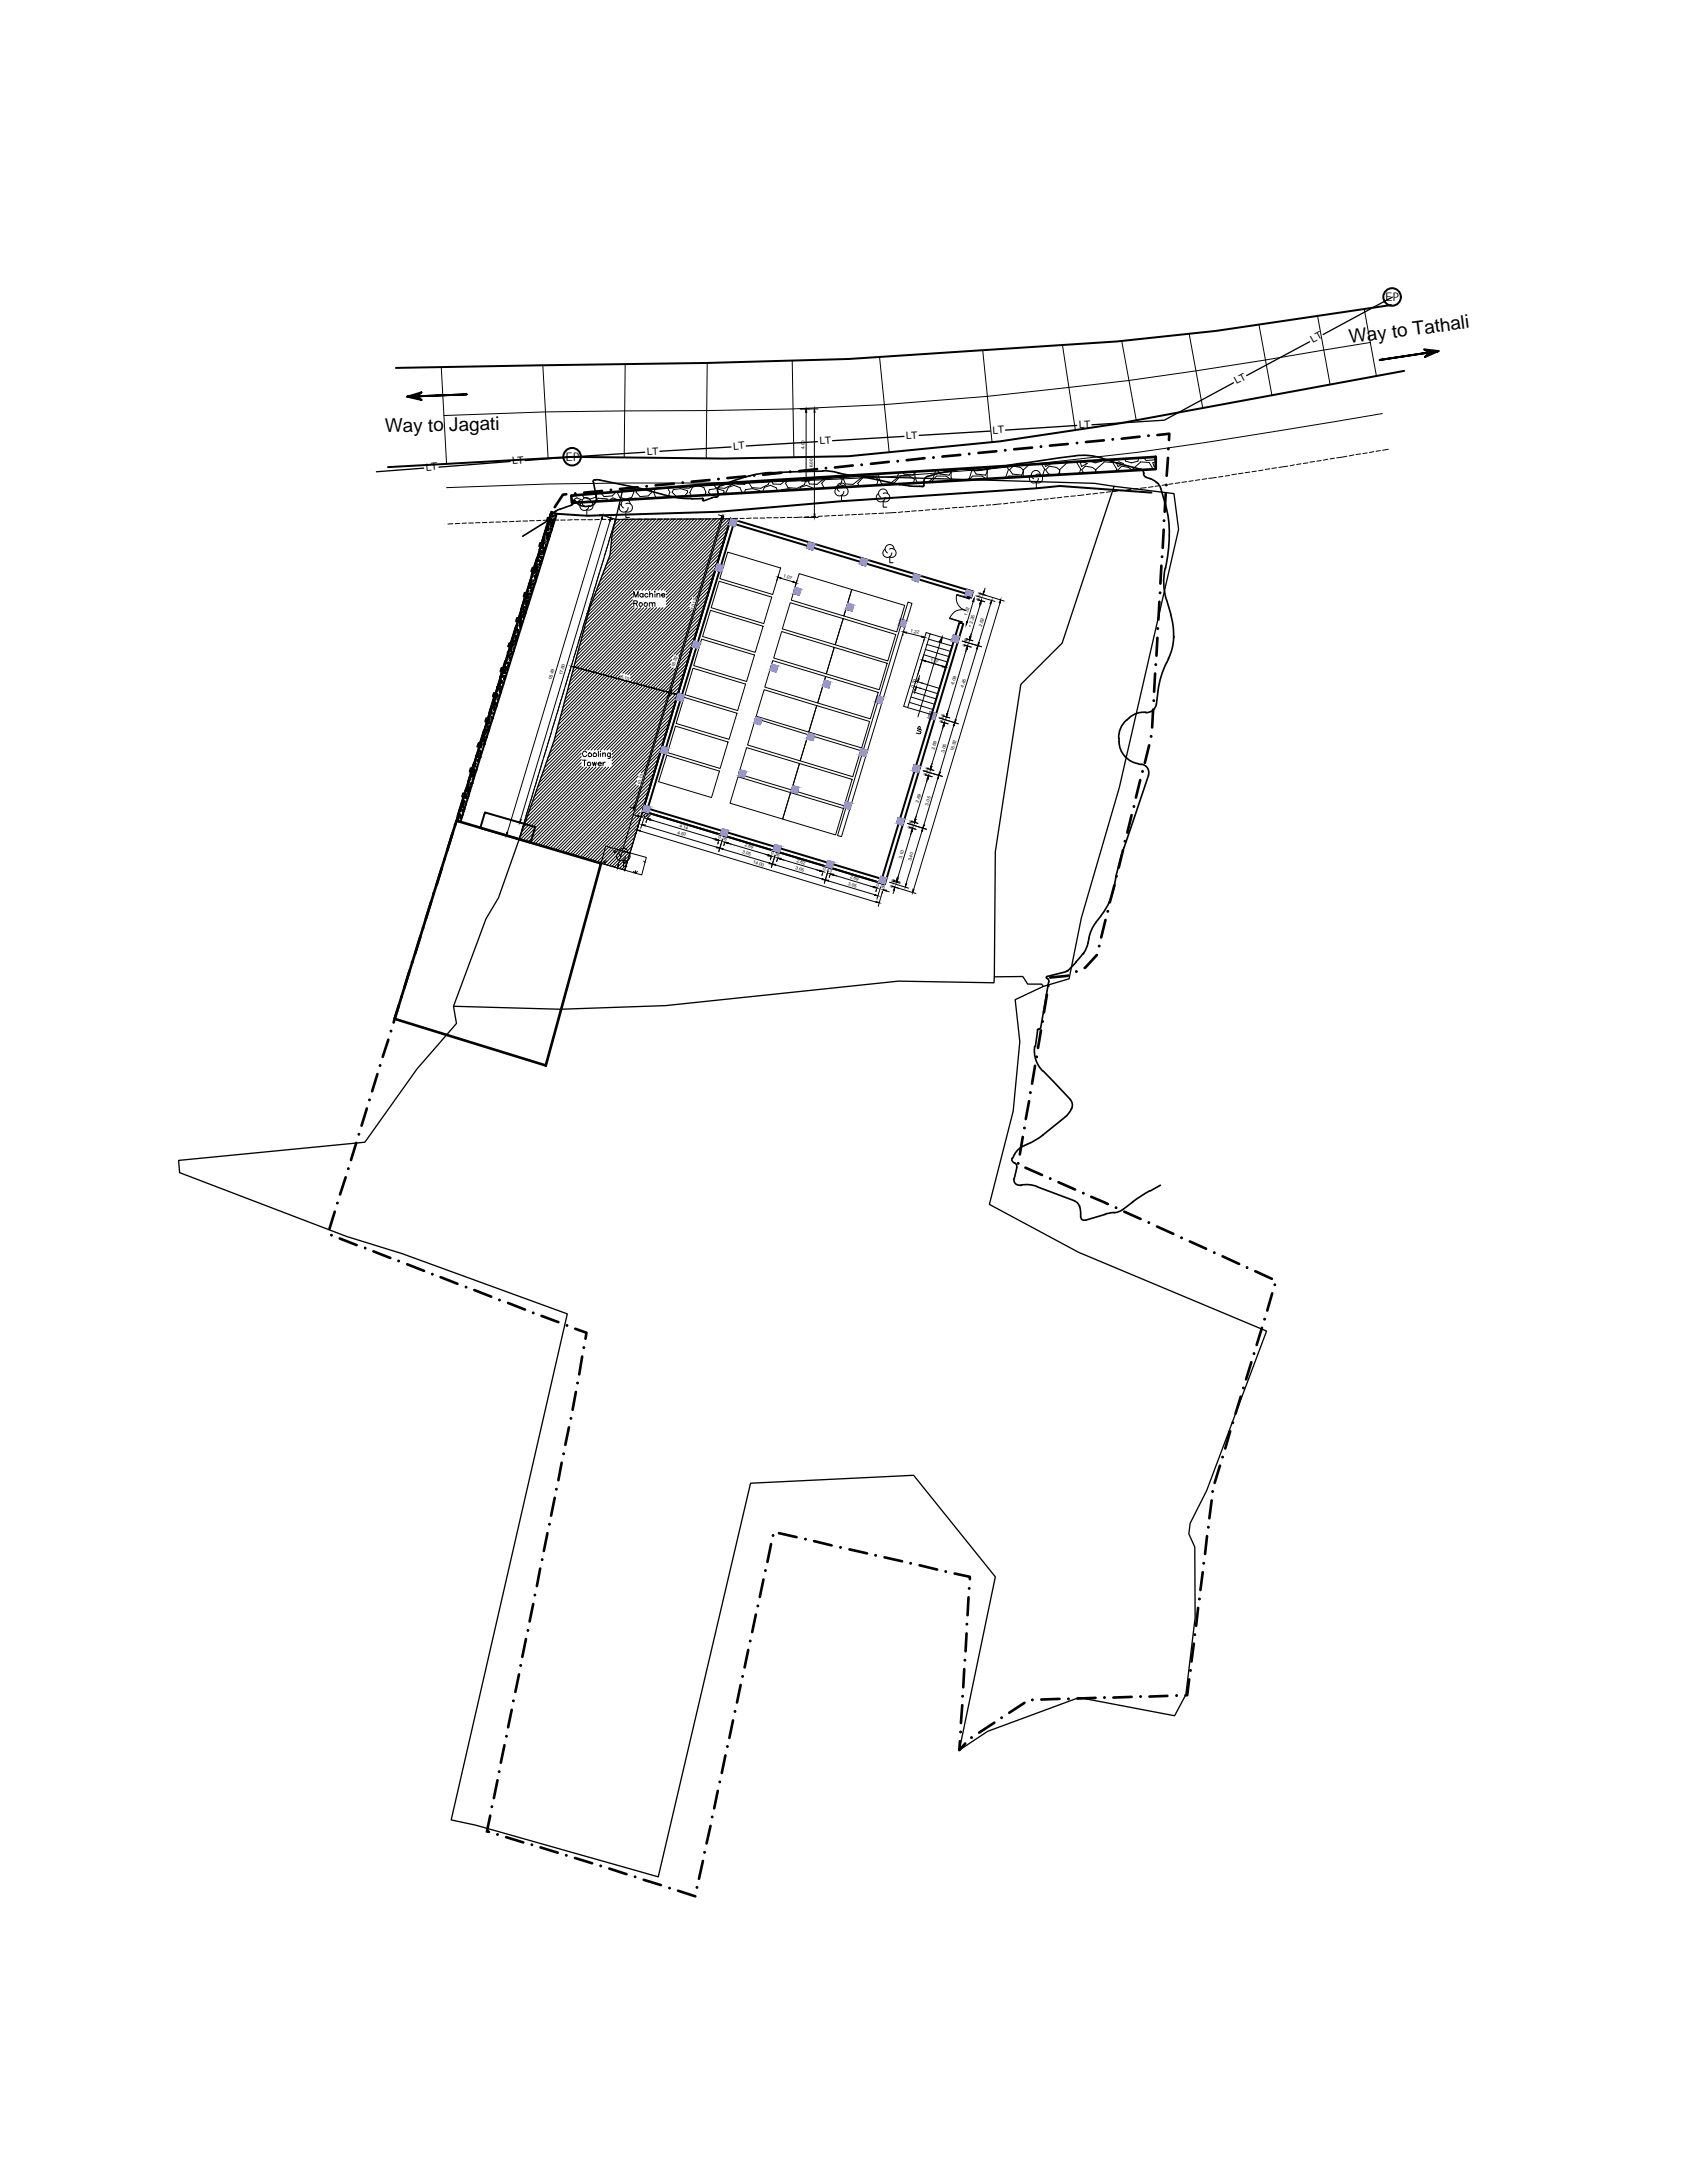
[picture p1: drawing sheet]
<svg xmlns="http://www.w3.org/2000/svg" width="216mm" height="279mm" viewBox="0 0 216 279" stroke-linecap="round" stroke-linejoin="round" font-family="sans-serif">
<defs><g id="words">
<text font-size="3.5" x="119.2" y="95.2" transform="rotate(-90 119.2 95.2)">UP</text>
<g font-size="2.4">
<text x="172.8" y="43.9" transform="rotate(-7 172.8 43.9)">Way to Tathali</text>
<text x="49.3" y="55.3" transform="rotate(-1 49.3 55.3)">Way to Jagati</text>
</g>
<g font-size="1.5">
<text x="177.3" y="38.6">EP</text>
<text x="72.4" y="59">EP</text>
</g>
<g font-size="1.3">
<text x="168" y="43.9" transform="rotate(-29 168 43.9)">LT</text>
<text x="158.2" y="49.2" transform="rotate(-28 158.2 49.2)">LT</text>
<text x="65.6" y="59.4" transform="rotate(-5 65.6 59.4)">LT</text>
<text x="82.8" y="58.2" transform="rotate(-3 82.8 58.2)">LT</text>
<text x="93.9" y="57.5" transform="rotate(-5 93.9 57.5)">LT</text>
<text x="104.9" y="56.9" transform="rotate(-3 104.9 56.9)">LT</text>
<text x="116" y="56.2" transform="rotate(-3 116 56.2)">LT</text>
<text x="127" y="55.5" transform="rotate(-3 127 55.5)">LT</text>
<text x="138.1" y="54.8" transform="rotate(-3 138.1 54.8)">LT</text>
<text x="54.5" y="60.3" transform="rotate(-5 54.5 60.3)">LT</text>
</g>
<g font-size=".6">
<text x="103" y="57.5" transform="rotate(-90 103 57.5)">4.00</text>
<text x="104" y="59.8" transform="rotate(-90 104 59.8)">6.00</text>
<text x="100.2" y="73.8" transform="rotate(18 100.2 73.8)">1.07</text>
<text x="125.3" y="77" transform="rotate(-73 125.3 77)">0.36</text>
<text x="88.8" y="78" transform="rotate(-73 88.8 78)">10.19</text>
<text x="116.5" y="80.9" transform="rotate(15 116.5 80.9)">1.22</text>
<text x="123.6" y="82.8" transform="rotate(-73 123.6 82.8)">0.36</text>
<text x="123.8" y="78.8" transform="rotate(-75 123.8 78.8)">1.52</text>
<text x="124.5" y="79.9" transform="rotate(-75 124.5 79.9)">2.26</text>
<text x="125.6" y="80.2" transform="rotate(-73 125.6 80.2)">2.62</text>
<text x="70.6" y="87.1" transform="rotate(-73 70.6 87.1)">18.49</text>
<text x="71.9" y="86.4" transform="rotate(-73 71.9 86.4)">17.60</text>
<text x="79.4" y="86.8" transform="rotate(16 79.4 86.8)">6.10</text>
<text x="86.3" y="85.4" transform="rotate(-73 86.3 85.4)">16.92</text>
<text x="117" y="88.1" transform="rotate(-73 117 88.1)">0.30</text>
<text x="119" y="84.6" transform="rotate(17 119 84.6)">1.37</text>
<text x="122.1" y="87.7" transform="rotate(-73 122.1 87.7)">4.09</text>
<text x="123.3" y="88" transform="rotate(-72 123.3 88)">4.45</text>
<text x="119.6" y="96" transform="rotate(-73 119.6 96)">2.69</text>
<text x="120.6" y="92.6" transform="rotate(-73 120.6 92.6)">0.36</text>
<text x="82" y="100.5" transform="rotate(-73 82 100.5)">10.13</text>
<text x="118.6" y="99.4" transform="rotate(-73 118.6 99.4)">0.36</text>
<text x="120.8" y="96.4" transform="rotate(-72 120.8 96.4)">3.05</text>
<text x="122" y="96.2" transform="rotate(-73 122 96.2)">16.92</text>
<text x="82" y="104.3" transform="rotate(18 82 104.3)">0.36</text>
<text x="86.7" y="106.7" transform="rotate(15 86.7 106.7)">4.50</text>
<text x="86.9" y="105.8" transform="rotate(18 86.9 105.8)">4.14</text>
<text x="91.9" y="107.3" transform="rotate(17 91.9 107.3)">0.36</text>
<text x="116.5" y="106.1" transform="rotate(-73 116.5 106.1)">0.36</text>
<text x="117.6" y="102.7" transform="rotate(-72 117.6 102.7)">2.69</text>
<text x="118.8" y="103.1" transform="rotate(-73 118.8 103.1)">3.05</text>
<text x="95" y="109.2" transform="rotate(17 95 109.2)">3.05</text>
<text x="95.3" y="108.3" transform="rotate(18 95.3 108.3)">2.69</text>
<text x="96.4" y="110.5" transform="rotate(17 96.4 110.5)">14.00</text>
<text x="98.6" y="109.3" transform="rotate(17 98.6 109.3)">0.36</text>
<text x="101.8" y="111.2" transform="rotate(18 101.8 111.2)">3.05</text>
<text x="101.9" y="110.3" transform="rotate(15 101.9 110.3)">2.62</text>
<text x="105.3" y="111.4" transform="rotate(16 105.3 111.4)">0.43</text>
<text x="108.5" y="113.3" transform="rotate(17 108.5 113.3)">3.05</text>
<text x="108.8" y="112.4" transform="rotate(18 108.8 112.4)">2.69</text>
<text x="112.1" y="113.4" transform="rotate(17 112.1 113.4)">0.36</text>
<text x="114.3" y="113.6" transform="rotate(-73 114.3 113.6)">0.36</text>
<text x="115.4" y="110" transform="rotate(-74 115.4 110)">3.10</text>
<text x="116.6" y="110.3" transform="rotate(-75 116.6 110.3)">3.40</text>
</g>
</g></defs>
<!-- layer: Wall_Hatch -->
<g fill="none" stroke="#000" stroke-width=".13">
<path d="M124.3 59.9l.1 .1-.3 1.2-.4 .2M124.8 59.9l-.2 .2 .3 .6 1.2 .1M126 59.8l.3 .3v.3l-.2 .4M126.7 59.8l-.3 .3M128.8 59.7l.2 .3M129.2 59.6v.1l.2-.1M131.7 59.5l-.7 .6M133.3 59.4l.4 .6-.3 .9M134.5 59.3l-.7 .4-.1-.3M135.5 59.2h.2M136.7 59.2l-1.1 .9v.7M137 59.2h.8l.5 .8-.2 .6"/>
<path d="M138.3 59.2l.3-.1 .5 .2-.7 .4zM141.1 58.9l-.1 .1-.8 .2-.8-.2M141.3 59.2l-1 .9v.4M141.3 59.1l1.1 .1 .5 .8-.1 .3M142.9 59.2l.3-.1 .6 .2-.7 .4zM143.2 58.8l-.1 .1h-1h-.1M145.8 58.6l-.2 .4-.8 .2-.7-.2-.2-.3M145.9 59.1l1.2 .1 .4 .9M146 59.2l-1.1 .9M146.3 58.6l.4 .3h1l.2-.3M147.9 59.9l-.1 .1M147.9 59.2h-.4l.2 .5 .2-.1"/>
<path d="M73.2 64.1l.2 .3M73.5 63.9l.3-.2 .6 .2-.7 .4zM73.8 63.3l-.1 .2h-.5M74.2 64.3h.1M76.4 63.1l-.2 .5-.8 .3-.7-.3-.2-.3M76.5 63.8l1.2 .1 .1 .2M76.6 63.8l-.5 .4M78.8 63l-.4 .5-1.1 .1-.4-.5M78.8 64l.2-.1-.6-.2-.3 .2 .1 .2M79.1 62.9v.1M81 62.8l.1 .2-.2 .6-.8 .3-.8-.3-.3-.6M82.2 63.9l-1-.1-.2 .1"/>
<path d="M82.8 62.6l.6 .2v.2l-.4 .5-1.1 .1-.5-.6 .1-.3M83.2 63.8h-.2M83.7 63l.2 .6 .3 .1M83.9 62.5l-.2 .5M85.4 62.4l.3 .6-.2 .6M86.2 62.6l-.2 .4 .6 .6 1-.1 .4-.5v-.2l-.9-.3-.9 .2M88.3 63l.2 .5M88.3 63l.3-.6 .7-.3 .8 .3 .2 .6-.1 .4M88.8 62.2l-.7 .3-1.1-.1-.1-.1M90.6 62h.1M90.8 62.7l.9-.2 .9 .3 .1 .2-.2 .3M90.8 62.6l-.1 .4 .3 .3"/>
<path d="M92.9 63l.1 .2M92.9 63l.3-.6 .7-.3 .8 .3 .3 .7M93.8 61.8l-.1 .2-.9 .5-1.2-.1-.3-.5M95.4 62.6l-.1 .4 .1 .1M95.4 62.7l.9-.2 .9 .3 .1 .2M95.7 61.7l-.4 .3-1-.1-.1-.1M98.5 61.5l-.2 .5-.9 .5-1.2-.1-.3-.5 .2-.2M99.5 62.8l-.2-.4-.7-.3-.8 .3-.2 .6M100.1 62.7l.8-.2 .7 .2M100.1 62.6l-.1 .2M100.5 61.9l.3 .5 1.2 .1M100.7 61.4l-.8 .6-1-.1-.1-.4"/>
<path d="M101 61.4l-.5 .5M103 61.2l.2 .2-.2 .6M103 62l-1 .5M104 62.6l-.1-.2-.7-.3-.8 .3-.1 .3M105.6 61.1v.1l-1 .8-1-.1-.3-.7M105.9 61.1l-.7 .8 .3 .5 .7 .1M107.3 61l.5 .4-.2 .6-.8 .4M108.4 62.3l-.6-.2-.7 .3M110.3 60.8l-.1 .4-1 .8-1-.1-.4-1M111.4 60.7l.8 .1M112 62.1l.2-.1 .2-.6-.6-.5h-1.2l-.8 1 .2 .3M112.3 60.7l-.1 .1"/>
<path d="M115 60.5l-.2 .7-1 .8-1-.1-.4-.8 .1-.5M115.5 60.5l.2 .2 1.1 .1M116.9 61.8l.2-.4-.7-.5h-1.2l-.8 1 .1 .1M117.1 60.4v.7l.3 .7M117.1 60.4l-.3 .4M119.8 60.2l-.4 1-.7 .5M120 60.2l.3 .5 1.2 .1M121.6 61.6l.1-.2-.6-.5h-1.3l-.6 .8M121.7 60.1v.3l-.2 .4M121.8 60.1l-.1 1 .2 .5M126.2 61.3l-.5-.4h-1.2l-.5 .5M126.4 60.1l-.1 1 .1 .2"/>
<path d="M129.1 60l-.4 1.1M130.5 61.1l-.2-.2h-1.2l-.2 .2M130.7 60.8l-1.1-.1-.4-.6 .5-.4 .9 .1 .3 .3v.3l-.2 .4M131 60.1l-.1 .9M135.4 60.8l.2-.4v-.3l-.4-.3-.9-.1-.5 .4 .4 .6 .9 .1M140.2 60.5v-.4l-.4-.3-.9-.1-.5 .4 .3 .5M144.8 60.2l-.4-.4-.8-.1-.5 .4 .1 .2M144.9 60.1v.1"/>
</g>
<!-- layer: Wall -->
<path d="M73.1 63.4l17.9-1.5 56.9-3.4v1.5l-74.7 4.4z" fill="none" stroke="#000" stroke-width=".34"/>
<!-- layer: Concrete Part -->
<g fill="none" stroke="#000" stroke-width=".25">
<path d="M66.3 79.6h.1M66.4 79.3v.1l.1-.1M66.5 79.6h.1M66.5 79.5h.1M66.5 79.8h.1M66.6 79.2h.1M66.6 79.4v.2M66.7 79h.1M66.7 78.8h.1M66.7 79.2h.1M66.7 79.7h.1M66.7 80h.1"/>
<path d="M66.7 78.5h.1M66.8 79.6h.1M66.8 78.9v.1M66.9 78.4h.1M66.9 78.8h.1M66.9 77.7h.1M66.9 77.6l-.1 .1M67 78.3h.1M67 78h.1M67 77.7h.1M67 77.4h.1M67.1 78.5v.1"/>
<path d="M67.1 78.9l-.1 .1M67.1 78.2h.1M67.1 78.5h.1M67.1 77.8h.1M67.1 77.1h.1M67.3 78.3h.1M67.3 77.9h.1M67.3 76.2h.1M67.3 77.3l.1 .1M67.3 77.3h.1M67.4 77.2h.1M67.4 77.7h.1"/>
<path d="M67.4 76.2h.1M67.4 76.9h.1M67.4 76.6h.1M67.4 76h.1M67.4 77.1h.1M67.5 76v.1M67.6 77.4h.1M67.6 77v.1M67.6 76.6h.1M67.6 75.7h.1M67.6 76.9v-.1v.1M67.6 75.3h.1"/>
<path d="M67.6 76.4h.1M67.6 76.5l.1-.1v.1M67.7 76.1h.1M67.8 76h.1M67.9 75.2h-.1M67.9 75h.1M67.9 75.3h.1M67.9 74.9h.1M67.9 74.3l.1 .1M68 75.6h-.1h.1M68 75.5h.1M68 74.6h.1"/>
<path d="M68.1 75.7h.1M68.1 75.4h.1M68.1 73.9h.1M68.1 73.6h.1M68.1 75.2h.1M68.1 75.2l.1 .1M68.2 74.8h.1M68.2 74.4h.1M68.2 74.7v.1M68.3 74.9h.1M68.3 73h.1M68.3 73.4h.1"/>
<path d="M68.3 73.3h-.1M68.4 73.8h.1M68.4 74.6h.1M68.4 73.1h.1M68.5 72.7h.1M68.5 74.3h.1M68.5 74.6h.1M68.5 74h.1M68.5 74.4h.1M68.6 72.5h.1M68.6 72.3h.1M68.6 73.5h.1"/>
<path d="M68.7 73h.1M68.7 73.7h.1M68.7 72.7h.1M68.7 72.3h.1M68.8 71.9h.1M68.8 72.7l-.1 .1M68.8 73.1v.1M68.8 72.6h.1M68.9 71.8h.1M68.9 71.4h.1M69 73.1h.1M69 71h-.1h.1"/>
<path d="M69 71.8h.1M69 72.3l.1-.1v.1zM69 71.3h.1M69 72.2h.1M69.2 71.9h-.1h.1M69.2 71.4h.1M69.2 71h.1M69.3 71.4h.1M69.3 70.7h.1M69.3 70.8v.1l-.2-.1M69.3 71.4h.1zM69.3 71.8h.1"/>
<path d="M69.4 69.7h.1M69.4 71.4h.1M69.4 70h.1M69.4 70.8h.1M69.5 70.1h.1M69.5 69.3h.1M69.5 69.3v.1M69.5 70.9h.1M69.5 70.5h.1M69.6 69.1h.1M69.6 68.8h.1M69.6 68.9l-.1 .1"/>
<path d="M69.6 70.2h.1M69.6 70.2l.1 .1M69.7 70.2h.1M69.7 68.8h.1M69.7 70.5l-.1 .1h.1M69.7 70.3h.1M69.7 69.5h.1M69.7 69.2h.1M69.7 70.2l-.1 .1M69.8 70h.1M69.9 68.4h.1M69.9 68h.1"/>
<path d="M69.9 68.9h.1M69.9 69.7v.1M70 67.6l-.1 .1h.1M70 67.9h.1M70 68.8h.1M70 67.7h.1M70.1 68.4h.1M70.1 69.2h.1M70.1 68.3h.1M70.1 67.7h.1M70.1 68.5v.1M70.2 69.1h.1"/>
<path d="M70.2 67.9h.1M70.2 67.5h.1M70.2 68.3v.2M70.2 68.9v.1M70.3 68.3h.1M70.4 66.2h.1M70.4 68.6h.1M70.4 67.2h.1M70.4 67.7h.1M70.4 66h.1M70.5 66.7h.1M70.5 67.5h.1"/>
<path d="M70.5 67h.1M70.5 66l-.1 .1 .1-.1M70.5 66.5l-.1 .1M70.5 68v.1v-.1M70.6 65.5l.6 .3-12.3 39.4-.5-.2zM70.6 67.2h.1M70.6 67.9h.1M70.7 65.8h.1M70.7 66.9h-.1h.1M70.7 67.2h.1v.1zM70.7 66.8h.1M70.8 67h.1"/>
<path d="M70.8 66.6h.1M70.8 66.1h.1M70.9 66.6h.1M71 66h.1M71.1 66h.1M71.1 66.4h-.1h.1M71.1 66.1h.1M71.1 65.9v.1M93.5 66.4l-11.2 37.4 30.9 9.4M123.7 75.5l.8 .2M123.9 76l-30-9-11 36.5 30 9 9.9-32.8M124.3 76.5l.2-.8-31-9.3-11.2 37.4 30.9 9.4 10.1-33.3"/>
<path d="M60.2 99.7h.1M60.2 99.8h.1M60.3 99.2l.1 .1M60.4 99.2h.1M60.4 99.4h-.1h.1M60.5 99.2v.1M60.5 100h.1M60.5 98.3h.1M60.6 99.7h.1M60.6 99.3h.1M60.6 97.9h.1M60.6 98.9h.1"/>
<path d="M60.6 98.6h.1M60.7 98.7h.1M60.7 98.2h.1M60.7 97.8h.1M60.8 99.1h.1M60.8 97.8h.1M60.8 98.1h.1M60.8 97.6v.1h.1M60.8 97.7l.1 .1M60.9 97.3h.1M60.9 97.4h.1M60.9 98.7h-.1"/>
<path d="M61 98.3h.1M61 98.5v.1M61.1 96.7h.1M61.1 97.5h.1M61.2 97.4h.1M61.2 97h.1M61.3 97.3h.1M61.3 97h.1M61.3 96.2h.1M61.3 96.8h.1M61.3 96.5h.1M61.3 95.8h.1"/>
<path d="M61.3 96l.1 .1zM61.3 96.1h.1M61.3 95.7h.1M61.4 96.7v.1M61.5 97h.1M61.5 96.5h.1M61.5 96.8v.1M61.6 96.3h.1M61.6 95.5h.1M61.6 95.1h.1M61.6 95.3h.1M61.7 94.9l-.1 .1"/>
<path d="M61.8 94.9h.1M61.8 94.4h.1M61.8 93.9h.1M61.8 94h.1M61.8 94.3v.1M61.8 94.3l.1 .1M61.9 95.3h.1M61.9 94.9h.1M61.9 94.7h.1M62 94.8h.1M62 94.5h.1M62 94h.1"/>
<path d="M62 95.1h.1M62 94.3h.1M62 95.2v.1M62.1 93.2v.1M62.1 93.1h.1M62.1 94h.1M62.1 93.5h.1M62.1 93v.1M62.2 94.4h.1M62.2 93.8h.1M62.2 93.4h.1M62.3 94.3h.1"/>
<path d="M62.3 92.7h.1M62.3 92.3h.1M62.4 92.6l-.1 .1M62.4 92.4h-.1M62.4 92.7h-.1M62.4 93.2h.1M62.4 93.5h.1M62.4 93.1h.1M62.5 93.5h.1M62.6 91.6h.1M62.6 93.1h.1M62.6 92.4l-.1 .2"/>
<path d="M62.6 91.5h.1M62.6 91.5v.1M62.7 91.8h.1M62.7 92.4h.1M62.7 92.6h.1M62.8 91.5h.1M62.8 90.9h.1M62.8 90.7l.1 .1M62.8 90.7h.1M62.9 91h.1M62.9 92h.1M62.9 91.9h.1"/>
<path d="M62.9 91v.1M62.9 91.3h.1M62.9 90.6h.2M63 91.8v.1M63 91.9l.1 .1M63.1 90.5v.1M63.1 90.5h.1M63.1 90.1h.1M63.1 89.9l.1-.1zM63.2 91.4h.1M63.2 90.4h.1M63.2 89.6h.1"/>
<path d="M63.2 90.9h.1M63.3 90.1h.1M63.3 90.8h.1M63.3 89.4h.1M63.4 90.8h.1M63.4 89.3l-.1 .1M63.4 89h.1v.1zM63.4 89h.1M63.4 90h.1M63.4 89.6h.1M63.4 89.3v.1M63.5 90.4h.1"/>
<path d="M63.5 90.3v-.1l.1 .1M63.5 90v.1M63.6 90.2h.1M63.6 90.3h.1M63.6 88.8h.1M63.6 88.3h.1M63.7 89.2h.1M63.7 88.4h.1M63.7 89.6h.1M63.8 88.2h-.1h.1M63.9 87.9h.1M63.9 87.6v.1"/>
<path d="M63.9 88.2h.1M64 88.4h.1M64 87.8h.1M64 88.1v.1M64.1 88.7h.1M64.1 88.5v.1M64.1 87.3h-.1h.1M64.1 87h.1M64.1 86.6h.1M64.1 88h.1M64.1 87.3h.1M64.2 87.4h.1"/>
<path d="M64.3 87.3h.1M64.3 86.2l-.1 .1M64.3 86.5h-.1l.1 .1M64.3 86.7h.1M64.4 86.6h.1M64.4 86.2h.1M64.4 86h.1M64.4 85.6h.1M64.4 86v.1M64.4 87.6h.1M64.5 87h.1M64.5 85.7h.1z"/>
<path d="M64.6 86.1h.1M64.6 86.8v.1M64.6 86.9h.1M64.6 86.8h.1M64.6 85.4h.1M64.7 86.1h.1M64.7 85.7h.1M64.7 86.2h.1M64.7 84.7h.1M64.8 84.4h.1M64.8 85.5h.1M64.8 84.9l.1-.1z"/>
<path d="M64.8 85.7h.1M64.9 84.4h.1M64.9 84.3v.1M64.9 85.7h.1M64.9 84.2h.1M65 85.7h.1M65 84.9h.1M65 85.2h.1M65 85.2l.1 .1M65.1 83.6h.1M65.2 84h-.1h.1M65.2 84h.1"/>
<path d="M65.2 84.3h.1M65.2 83.8v.1M65.3 83.2h.1M65.3 83.8h.1M65.4 83.1h.1M65.4 82.7h.1M65.4 83.2h.1M65.4 82.6v.1M65.4 83.1v.1M65.5 83.7h.1M65.5 83.5h.1M65.5 81.9h.1"/>
<path d="M65.6 83.5v.1M65.6 81.9l.1 .1M65.6 82.6h.1M65.7 82.6h.1M65.7 83.1h.1M65.7 82.2h.1M65.7 81.9v.1M65.7 82.3v.1M65.7 83.3h.1M65.8 82.1h.1M65.8 81.3h.1M65.8 83.1h.1"/>
<path d="M65.9 81h.1M66 82.5h.1M66 82.2h.1M66 81v.1M66 80.7h.1M66 81.8h.1M66 82.3h.1M66 80.8h.1M66 81.5h-.1h.1M66 81.6h.1M66.1 81.8v.1M66.1 81.9h.1"/>
<path d="M66.2 82h.1M66.2 80.5h.1M66.2 81.3l-.1 .2M66.2 80.2h.1M66.2 80.7l.1-.1zM66.3 80.9h.1M66.3 81.3h.1M66.3 81h.1M66.5 80.1h.1M66.6 80.2v.1M58.5 105h.1M58.6 104.8h.1"/>
<path d="M58.6 105h.1M58.6 104.6h.1M58.8 104.4h.1M58.8 104.3h.1M58.9 104.7h.1M58.9 104.4h.1M59 103.8h.1M59 104.5h.1M59.1 103.5l-.1 .1M59.1 104.6v.1M59.1 103.1h.1M59.2 103.2h.1"/>
<path d="M59.2 104.3h.1M59.2 103.9h.1M59.3 104.1h.1M59.3 103.7h.1M59.3 103.3h.1M59.3 103h.1M59.3 103.2h.1M59.3 102.6h.1M59.3 102.2h.1M59.3 102.6v.1M59.3 102.7l.1 .1M59.4 103.8h.1"/>
<path d="M59.4 102.6h.1M59.4 103.4h.1M59.4 101.7h.1M59.5 102.7h.1M59.5 101.6v.1M59.6 101.8h.1M59.6 103h.1M59.6 101.4h.1M59.6 102h.1M59.6 102.9v.1M59.7 102.2h.1M59.7 101h.1"/>
<path d="M59.8 101h.1M59.9 101.3h.1M59.9 101.4h.1M59.9 100.9h.1M59.9 102v.1M59.9 101.7h.1M59.9 100.2h.1M59.9 101.9h.1M60 100.6h.1M60 100.2h.1M60 101.1l-.1 .1M60 101.7h.1"/>
<path d="M60.1 100.9h.1M60.2 101.1h.1M60.2 100.9h.1M60.2 100.4h.1M60.3 100.3h.1M60.5 100.2v.1"/>
</g>
<g fill="#000" stroke="#000" stroke-width=".13">
<path d="M66.5 79.3h.1h.1l-.1 .1zM66.6 78.2l.1-.1 .1 .1-.1 .1zM66.6 79l.1-.1 .1 .1-.1 .1zM67.2 77.7h.1h.1l-.1 .1zM67.2 78.1h.2l-.1 .1zM67.2 76.6l.1-.1 .1 .1-.1 .1zM67.2 77l.1-.1 .1 .1-.1 .1zM67.2 77.4l.1-.1 .1 .1h-.1zM67.9 76.1v-.1l.1 .1-.1 .1zM67.9 74.9h.2l-.1 .1zM68 75.2l.1 .1-.1 .1-.1-.1zM68.5 73.3h.1h.1l-.1 .1z"/>
<path d="M68.5 74.1l.1-.1 .1 .1-.1 .1zM68.6 72.2l.1-.1v.1v.1zM68.7 72.9v.1h-.1zM69.3 70.5h.1l-.1 .1-.1-.1zM69.2 71l.1-.1 .1 .1h-.1zM69.3 71.3h.1l-.1 .1-.1-.1zM69.3 69.8v-.1l.1 .1-.1 .1zM69.3 70.2v-.1l.1 .1h-.1zM69.9 69.7v-.1l.1 .1-.1 .1zM69.9 68.6l.1-.1 .1 .1h-.1zM69.9 67.4l.1-.1 .1 .1-.1 .1zM69.9 68.2l.1-.1 .1 .1-.1 .1z"/>
<path d="M70.5 67.7l.1-.1 .1 .1-.1 .1zM70.6 66.6l.1-.1v.1zM70.6 66.9h.1v.1zM60.9 98.6l.1-.1v.1v.1zM61.9 94.1l.2 .1h-.1zM62.3 92.4h.1l-.1 .1zM62.5 92.6l.1-.1 .1 .1h-.1zM62.6 92.9h.1l-.1 .1-.1-.1zM62.6 91.4l.1-.1v.1v.1zM62.6 91.8l.1-.1v.1zM62.6 92.1h.1v.1zM63.2 89.4l.1-.1 .1 .1-.1 .1z"/>
<path d="M63.9 88.2l.1-.1 .1 .1h-.1zM64 87.3l.1 .1-.1 .1-.1-.1zM64.6 85.4v-.1l.1 .1h-.1zM64.6 85.7h.1l-.1 .1zM64.6 86l.1 .1-.1 .1v-.1zM64.6 84.9l.2 .1-.1 .1zM65.2 84.1l.1-.1 .1 .1-.1 .1zM65.3 82.6h.1l-.1 .1zM65.3 83.3l.1 .1-.1 .1zM66 82.1v.1l-.1-.1zM65.9 82.5l.1-.1v.1v.1zM65.9 80.6l.1-.1 .1 .1-.1 .1z"/>
<path d="M65.9 81l.1-.1 .1 .1h-.1zM66.5 80.5l.1-.1 .1 .1-.1 .1zM66.5 80.1l.1-.1 .1 .1-.1 .1zM60.1 101.2l.1-.1v.1v.1zM60.4 100.3l.1-.1v.1z"/>
<circle cx="66.6" cy="79.7" r=".07"/>
<circle cx="66.7" cy="78.6" r=".07"/>
<circle cx="67.3" cy="78.5" r=".07"/>
<circle cx="67.3" cy="76.2" r=".07"/>
<circle cx="67.9" cy="75.7" r=".07"/>
<circle cx="68" cy="74.6" r=".07"/>
<circle cx="68" cy="74.2" r=".07"/>
<circle cx="68.6" cy="73.7" r=".07"/>
<circle cx="68.7" cy="72.6" r=".07"/>
<circle cx="68.7" cy="71.8" r=".07"/>
<circle cx="69.2" cy="71.7" r=".07"/>
<circle cx="69.2" cy="72.1" r=".07"/>
<circle cx="70" cy="68.9" r=".07"/>
<circle cx="70" cy="69.3" r=".07"/>
<circle cx="70" cy="67.8" r=".07"/>
<circle cx="70.6" cy="67.3" r=".07"/>
<circle cx="70.6" cy="66.1" r=".07"/>
<circle cx="70.7" cy="65.7" r=".07"/>
<circle cx="61.5" cy="96.9" r=".07"/>
<circle cx="62" cy="93.8" r=".07"/>
<circle cx="62" cy="95.2" r=".07"/>
<circle cx="62.6" cy="93.3" r=".07"/>
<circle cx="63.2" cy="91.3" r=".07"/>
<circle cx="63.2" cy="90.9" r=".07"/>
<circle cx="63.3" cy="90.5" r=".07"/>
<circle cx="63.3" cy="89.8" r=".07"/>
<circle cx="63.3" cy="90.1" r=".07"/>
<circle cx="63.9" cy="88.9" r=".07"/>
<circle cx="64" cy="87.8" r=".07"/>
<circle cx="64" cy="88.5" r=".07"/>
<circle cx="64" cy="87" r=".07"/>
<circle cx="64.6" cy="86.9" r=".07"/>
<circle cx="64.6" cy="86.5" r=".07"/>
<circle cx="65.2" cy="84.9" r=".07"/>
<circle cx="65.3" cy="83.7" r=".07"/>
<circle cx="65.3" cy="84.5" r=".07"/>
<circle cx="65.3" cy="83" r=".07"/>
<circle cx="65.9" cy="81.7" r=".07"/>
<circle cx="66" cy="81.3" r=".07"/>
<circle cx="59.4" cy="103.6" r=".07"/>
<circle cx="59.9" cy="101.9" r=".07"/>
</g>
<!-- layer: Property Boundary -->
<g fill="none" stroke="#000" stroke-width=".34">
<path d="M109.1 59.6l-2.3 .2M113.7 59.1l-2.2 .3M118.3 58.6l-2.3 .3M122.9 58.2l-2.3 .2M127.5 57.8l-2.3 .2M132.1 57.3l-2.3 .2M136.7 56.8l-2.3 .2M141.3 56.4l-2.3 .2M145.8 55.9l-2.2 .2M148.1 55.7l1.5-.2v.8M149.5 58.6l-.2 2.3M67.4 75.8l-.7 2.2"/>
<path d="M68.7 71.4l-.6 2.2M70.1 67l-.7 2.2M72.5 63.3h-.4l-1.1 1.6M77 62.8l-2.2 .2M81.6 62.4l-2.3 .2M86.2 61.9l-2.3 .2M90.8 61.4l-2.3 .3M95.4 61l-2.3 .2M100 60.5l-2.3 .3M104.6 60l-2.3 .3M148.4 77l-.1 2.3M148.6 72.4l-.1 2.3"/>
<path d="M148.9 67.8l-.1 2.3M149.2 63.2l-.1 2.3M60.6 97.8l-.7 2.2M62 93.4l-.7 2.2M63.3 89l-.6 2.2M64.7 84.6l-.7 2.2M66 80.2l-.6 2.2M145.9 99.8l-.5 2.3M147.1 95.4l-.6 2.2M147.6 90.8l-.2 2.3M147.8 86.2l-.1 2.3M148.1 81.6l-.1 2.3"/>
<path d="M53.8 119.9l-.7 2.2M55.2 115.5l-.7 2.2M56.6 111.1l-.7 2.2M57.9 106.7l-.7 2.2M59.3 102.2l-.7 2.3M141.5 117.7l-.6 2.3M142.6 113.3l-.6 2.2M143.7 108.8l-.5 2.3M144.8 104.3l-.5 2.3M48.3 137.5l-.7 2.2M49.7 133.1l-.7 2.2M51.1 128.7l-.7 2.2"/>
<path d="M52.4 124.3l-.7 2.2M132.5 136.4l-.4 2.3M133.2 131.9l-.4 2.2M134 127.3l-.4 2.3M136.7 124.9l-2.3 .2M140.4 122.2l-1.6 1.7M42.8 155.1l-.6 2.2M43.5 158.5l2.1 .9M44.2 150.7l-.7 2.2M45.6 146.3l-.7 2.2M46.9 141.9l-.6 2.2M130.9 145.5l-.4 2.3"/>
<path d="M131.2 149.5l2.2 .9M131.7 140.9l-.4 2.3M135.5 151.3l2.1 .9M139.7 153.2l2.1 .9M143.9 155.1l2.1 .9M148.1 157l2.1 .9M152.3 158.9l2 .9M47.8 160.2l2.2 .8M52.1 161.8l2.2 .9M56.4 163.5l2.1 .8M60.7 165.1l2.2 .9M65 166.8l2.2 .8"/>
<path d="M69.3 168.4l2.2 .8M73.6 170.1l1.5 .5-.2 .7M73.7 178.2l-.4 2.2M74.5 173.6l-.4 2.3M156.5 160.8l2.1 1M158.8 178.7l-.7 2.2M160.1 174.3l-.6 2.2M160.7 162.7l2.1 1M161.5 169.9l-.7 2.2M162.8 165.5l-.6 2.2M70.1 196.2l-.5 2.3M71 191.7l-.5 2.3"/>
<path d="M71.9 187.2l-.4 2.3M72.8 182.7l-.5 2.2M98.7 197.6l-.5 2.3M99.7 196.2l2.2 .5M104.2 197.2l2.2 .6M108.7 198.3l2.3 .5M113.2 199.3l2.2 .5M154.5 196.6l-.3 2.3M155.1 192l-.3 2.3M156.1 187.6l-.7 2.2M157.4 183.2l-.6 2.2M65.5 218.8l-.5 2.3"/>
<path d="M66.4 214.3l-.4 2.2M67.3 209.8l-.5 2.3M68.2 205.3l-.4 2.2M69.1 200.8l-.4 2.2M94.8 215.7l-.5 2.2M95.8 211.2l-.5 2.2M96.7 206.6l-.4 2.3M97.7 202.2l-.5 2.2M117.7 200.3l2.2 .6M122.2 201.4l1.9 .4v.3M123.1 218.2l-.1 2.3M123.4 213.6l-.1 2.4"/>
<path d="M123.7 209.1l-.1 2.2M124 204.4l-.2 2.3M131.1 217.9l-1.9 1.3M135.6 217.4l-2.3 .1M140.2 217.3l-2.3 .1M144.8 217.2l-2.3 .1M149.4 217.1h-2.3M152.2 214.9l-.3 2.1h-.2M152.8 210.4l-.3 2.3M153.3 205.8l-.2 2.3M153.9 201.2l-.3 2.3M62.7 232.4l-.4 2 .3 .1"/>
<path d="M63.7 227.9l-.5 2.2M64.6 223.4l-.5 2.2M64.8 235.1l2.2 .7M69.2 236.4l2.2 .7M73.6 237.8l2.2 .7M78 239.2l2.2 .7M90 238.2l-.5 2.3M90.9 233.7l-.5 2.2M91.9 229.2l-.5 2.3M92.8 224.7l-.4 2.2M93.8 220.2l-.5 2.2M122.9 222.9l-.1 1.1 .7-.8"/>
<path d="M127.3 220.5l-2 1.3M82.4 240.6l2.2 .7M86.8 242l2.2 .7"/>
</g>
<g fill="#000" stroke="#000" stroke-width=".13">
<circle cx="105.7" cy="59.9" r=".12"/>
<circle cx="110.3" cy="59.5" r=".12"/>
<circle cx="114.9" cy="59" r=".12"/>
<circle cx="119.5" cy="58.6" r=".12"/>
<circle cx="124" cy="58.1" r=".12"/>
<circle cx="128.6" cy="57.6" r=".12"/>
<circle cx="133.2" cy="57.2" r=".12"/>
<circle cx="137.8" cy="56.7" r=".12"/>
<circle cx="142.4" cy="56.2" r=".12"/>
<circle cx="147" cy="55.8" r=".12"/>
<circle cx="149.5" cy="57.5" r=".12"/>
<circle cx="66.4" cy="79.1" r=".12"/>
<circle cx="67.7" cy="74.7" r=".12"/>
<circle cx="69.1" cy="70.3" r=".12"/>
<circle cx="70.4" cy="65.9" r=".12"/>
<circle cx="73.6" cy="63.2" r=".12"/>
<circle cx="78.2" cy="62.7" r=".12"/>
<circle cx="82.8" cy="62.2" r=".12"/>
<circle cx="87.4" cy="61.8" r=".12"/>
<circle cx="91.9" cy="61.3" r=".12"/>
<circle cx="96.5" cy="60.8" r=".12"/>
<circle cx="101.1" cy="60.4" r=".12"/>
<circle cx="148.5" cy="75.9" r=".12"/>
<circle cx="148.7" cy="71.3" r=".12"/>
<circle cx="149" cy="66.6" r=".12"/>
<circle cx="149.3" cy="62.1" r=".12"/>
<circle cx="61" cy="96.7" r=".12"/>
<circle cx="62.3" cy="92.3" r=".12"/>
<circle cx="63.7" cy="87.9" r=".12"/>
<circle cx="65" cy="83.5" r=".12"/>
<circle cx="146.2" cy="98.7" r=".12"/>
<circle cx="147.3" cy="94.2" r=".12"/>
<circle cx="147.7" cy="89.7" r=".12"/>
<circle cx="147.9" cy="85.1" r=".12"/>
<circle cx="148.2" cy="80.4" r=".12"/>
<circle cx="54.1" cy="118.8" r=".12"/>
<circle cx="55.5" cy="114.4" r=".12"/>
<circle cx="56.9" cy="110" r=".12"/>
<circle cx="58.2" cy="105.5" r=".12"/>
<circle cx="59.6" cy="101.1" r=".12"/>
<circle cx="141.8" cy="116.6" r=".12"/>
<circle cx="142.9" cy="112.2" r=".12"/>
<circle cx="144" cy="107.7" r=".12"/>
<circle cx="145.1" cy="103.2" r=".12"/>
<circle cx="48.6" cy="136.4" r=".12"/>
<circle cx="50" cy="132" r=".12"/>
<circle cx="51.4" cy="127.6" r=".12"/>
<circle cx="52.7" cy="123.2" r=".12"/>
<circle cx="131.9" cy="139.8" r=".12"/>
<circle cx="132.7" cy="135.3" r=".12"/>
<circle cx="133.4" cy="130.7" r=".12"/>
<circle cx="134.2" cy="126.2" r=".12"/>
<circle cx="137.7" cy="124.3" r=".12"/>
<circle cx="140.7" cy="121.1" r=".12"/>
<circle cx="42.4" cy="158.1" r=".12"/>
<circle cx="43.2" cy="154" r=".12"/>
<circle cx="44.6" cy="149.6" r=".12"/>
<circle cx="45.9" cy="145.2" r=".12"/>
<circle cx="46.7" cy="159.7" r=".12"/>
<circle cx="47.3" cy="140.8" r=".12"/>
<circle cx="130.3" cy="148.9" r=".12"/>
<circle cx="131.1" cy="144.4" r=".12"/>
<circle cx="134.4" cy="150.8" r=".12"/>
<circle cx="138.6" cy="152.7" r=".12"/>
<circle cx="142.8" cy="154.6" r=".12"/>
<circle cx="147" cy="156.5" r=".12"/>
<circle cx="151.2" cy="158.4" r=".12"/>
<circle cx="51" cy="161.4" r=".12"/>
<circle cx="55.3" cy="163.1" r=".12"/>
<circle cx="59.6" cy="164.7" r=".12"/>
<circle cx="63.9" cy="166.4" r=".12"/>
<circle cx="68.2" cy="168" r=".12"/>
<circle cx="72.6" cy="169.6" r=".12"/>
<circle cx="73.9" cy="177" r=".12"/>
<circle cx="74.7" cy="172.5" r=".12"/>
<circle cx="155.4" cy="160.3" r=".12"/>
<circle cx="159.1" cy="177.6" r=".12"/>
<circle cx="159.6" cy="162.2" r=".12"/>
<circle cx="160.5" cy="173.2" r=".12"/>
<circle cx="161.8" cy="168.8" r=".12"/>
<circle cx="163.1" cy="164.4" r=".12"/>
<circle cx="69.4" cy="199.6" r=".12"/>
<circle cx="70.3" cy="195.1" r=".12"/>
<circle cx="71.2" cy="190.6" r=".12"/>
<circle cx="72.1" cy="186.1" r=".12"/>
<circle cx="73.1" cy="181.5" r=".12"/>
<circle cx="98.9" cy="196.5" r=".12"/>
<circle cx="103.1" cy="197" r=".12"/>
<circle cx="107.6" cy="198" r=".12"/>
<circle cx="112.1" cy="199.1" r=".12"/>
<circle cx="154.6" cy="195.5" r=".12"/>
<circle cx="155.2" cy="190.9" r=".12"/>
<circle cx="156.5" cy="186.5" r=".12"/>
<circle cx="157.8" cy="182.1" r=".12"/>
<circle cx="65.7" cy="217.7" r=".12"/>
<circle cx="66.6" cy="213.2" r=".12"/>
<circle cx="67.6" cy="208.7" r=".12"/>
<circle cx="68.4" cy="204.1" r=".12"/>
<circle cx="94.1" cy="219" r=".12"/>
<circle cx="95" cy="214.6" r=".12"/>
<circle cx="96" cy="210" r=".12"/>
<circle cx="97" cy="205.5" r=".12"/>
<circle cx="98" cy="201" r=".12"/>
<circle cx="116.5" cy="200.1" r=".12"/>
<circle cx="121" cy="201.1" r=".12"/>
<circle cx="123.2" cy="217.1" r=".12"/>
<circle cx="123.5" cy="212.5" r=".12"/>
<circle cx="123.7" cy="207.9" r=".12"/>
<circle cx="124" cy="203.3" r=".12"/>
<circle cx="128.2" cy="219.8" r=".12"/>
<circle cx="132.1" cy="217.6" r=".12"/>
<circle cx="136.7" cy="217.4" r=".12"/>
<circle cx="141.3" cy="217.3" r=".12"/>
<circle cx="146" cy="217.1" r=".12"/>
<circle cx="150.6" cy="217" r=".12"/>
<circle cx="152.4" cy="213.8" r=".12"/>
<circle cx="152.9" cy="209.2" r=".12"/>
<circle cx="153.5" cy="204.7" r=".12"/>
<circle cx="154" cy="200.1" r=".12"/>
<circle cx="62.9" cy="231.2" r=".12"/>
<circle cx="63.7" cy="234.8" r=".12"/>
<circle cx="63.9" cy="226.7" r=".12"/>
<circle cx="64.8" cy="222.2" r=".12"/>
<circle cx="68.1" cy="236.1" r=".12"/>
<circle cx="72.5" cy="237.5" r=".12"/>
<circle cx="76.9" cy="238.8" r=".12"/>
<circle cx="90.2" cy="237.1" r=".12"/>
<circle cx="91.1" cy="232.5" r=".12"/>
<circle cx="92.1" cy="228.1" r=".12"/>
<circle cx="93.1" cy="223.5" r=".12"/>
<circle cx="122.9" cy="221.7" r=".12"/>
<circle cx="124.3" cy="222.4" r=".12"/>
<circle cx="81.3" cy="240.2" r=".12"/>
<circle cx="85.7" cy="241.6" r=".12"/>
<circle cx="89.2" cy="241.6" r=".12"/>
</g>
<!-- layer: Fence_Galvanized Sheet -->
<g fill="none" stroke="#000" stroke-width=".25">
<path d="M66.3 79.6l-.9 2.8h.2l-.1 .5-.5-.2 .2-.4 .2 .1M67.2 76.4l-.8 2.7 .2 .1-.1 .4-.5-.1 .2-.4h.2M68.2 73.2l-.8 2.8h.2l-.2 .5-.4-.2 .1-.4 .3 .1M69.2 70l-.8 2.7 .2 .1-.1 .5-.5-.2 .2-.4h.2M70.2 66.8l-.9 2.7 .3 .1-.2 .4-.4-.1 .1-.4h.2M70.6 65.5l-.3 .9h.3l-.2 .5-.4-.2 .1-.4 .2 .1M60.3 98.8l-.8 2.8 .2 .1-.1 .4-.5-.1 .2-.5 .2 .1M61.3 95.6l-.8 2.8h.2l-.1 .5-.5-.1 .1-.5 .3 .1M62.3 92.4l-.8 2.8 .2 .1-.1 .4-.5-.1 .2-.5 .2 .1M63.3 89.2l-.9 2.8h.3l-.2 .5-.4-.2 .1-.4 .2 .1M64.3 86l-.9 2.8h.3l-.2 .5-.4-.2 .1-.4 .2 .1M65.3 82.8l-.9 2.8h.2l-.1 .5-.4-.1 .1-.5 .2 .1"/>
<path d="M59.4 102l-1 3"/>
</g>
<!-- layer: LT LINE -->
<path d="M178.2 38l-8.9 4.8M54.2 59.9l-6 .5M65.3 59.1l-9.1 .7M82.5 57.9l-15.3 1M93.6 57.2l-9.1 .6M104.6 56.5l-9.1 .6M115.7 55.9l-9.1 .5M126.7 55.2l-9.1 .5M137.8 54.5l-9.1 .5M157.9 49l-8.9 4.8-9.3 .6M167.6 43.7l-8 4.4" fill="none" stroke="#000" stroke-width=".17"/>
<!-- layer: Features -->
<path d="M178 39l-22.3 3.3-12.7 1.4-34.4 2.2-18.1 .6-39.8 .6M179.7 47.5l-36.7 6.7-15 2.3-19.4 1.9-16 .3-19.4-.2-23.5 1.3M147.4 63l-11.8-.8-3 .3-24.9 1.6-15.8 1.4-16.8 .5-3.9-.2" fill="none" stroke="#000" stroke-width=".25"/>
<!-- layer: Electirc_Pole -->
<g fill="none" stroke="#000" stroke-width=".25">
<circle cx="178.2" cy="38" r="1.12"/>
<circle cx="73.2" cy="58.5" r="1.12"/>
</g>
<!-- layer: Index_Contour -->
<g fill="none" stroke="#000" stroke-width=".21">
<path d="M141.1 58.7l-1.7-.4a14.1 14.1 0 0 0-3.8 .3l-5.4 .8-4.6 .8M141.1 58.7l1.9 .6 3.1 .8M70 66.7l-3.1 1.9M70.5 66.1l-.5 .6M70.7 65.9l-.1 .2M71.1 65.5l-.4 .4M71.2 65.4l-.1 .1M71.7 65.2l-.5 .2M73.2 64.7l-1.5 .5M73.4 64.2v.2l-.3 .2M73.4 64.1v.1M73.5 64.1l-.1-.1v.1"/>
<path d="M73.6 64.1l.2 .3M73.8 64.3a1.21 1.21 0 0 0 1 .5M75.4 64.8h-.6M75.9 61.7l.4 2M76.1 61.4l-.1 .1-.1 .2M76.2 61.4h.4l5.5 1.1 3.5 1M76.3 63.7a.95 .95 0 0 1-.9 1.1M85.6 63.5l1.4 .3h1.5M89.9 63.8l.1 .1M89.9 63.8l-1.4 .1M89.9 64l.1 .1M90 63.9v.1"/>
<path d="M91.1 63.7l-1.1 .4M91.6 63.6l-.5 .1M91.9 62.9v.4M91.9 63.3v.2l-.3 .1M92.3 62.1a.7 .7 0 0 0-.5 .8M93.3 61.8l-1 .4M98.7 60.5a18 18 0 0 0-5.4 1.3M105.3 60.3h1.1l.8 .2M105.3 60.3l-6.6 .2M107.2 60.5l.1 .1M107.3 60.5l2.1 .4M109.3 60.9l2.1 .3"/>
<path d="M111.4 61.2l3.8 .8M115.2 62l1.1 .2M116.3 62.2h1.4M117.7 62.2l.3 .1M118 62.2l.1 .1M118.2 62.1l-.1 .1M118.7 61a.93 .93 0 0 0-.5 1.2M119.2 60.8l-.5 .2M124.1 60.1l.7 .1 .7-.1M124.1 60.2l-.5-.1a7.9 7.9 0 0 0-2.8 .3l-1.7 .5M146 60.1l.3 .2v.2M146.3 60.6l.1 .2 .3 .3"/>
<path d="M146.4 60.5v.1M146.7 61.1l.5 .2M147.2 61.3l.8 .4M148 61.7l.1 .1M148.1 61.8l.4 .7 .6 2M149.1 72.7l-.2 1.8 .1 1.1 .3 1.2M149.1 64.5l.5 2.2v1.8M149.2 72.6l-.1 .2M149.3 76.8l.6 1.9M149.6 68.5a21 21 0 0 1-.4 4.1M149.8 78.7l.3 1.4 .1 1.4M143.2 94.5a2.98 2.98 0 0 0 .8 2.4"/>
<path d="M144 96.8a2.65 2.65 0 0 0 1.7 .9M144.2 92.2a2.9 2.9 0 0 0-1 2.3M144.5 91.9l-.3 .3M145.8 97.8h.3M146.1 97.8a1.08 1.08 0 0 1 .9 1.4M146.7 91.2a2.54 2.54 0 0 0-2.2 .7M147 99.2l-3.2 9.3M148 90.1a1.25 1.25 0 0 1-1.3 1.1M148.2 88.4l-.2 1.7M149.3 84.8l-.7 1.7-.4 1.9M149.6 84.3l-.3 .5M150.2 81.6l-.2 1.4-.5 1.3"/>
<path d="M150.2 81.5v.1M140.9 117.2a5.7 5.7 0 0 0-1.6 2.9M142.6 113.4l-.5 1.7-.5 1.1-.7 1M142.7 113.1l-.1 .3M143.8 108.5l-.7 2.6-.4 1.9M132.4 133.9a3.7 3.7 0 0 0 1 3.2M132.8 131.8l-.3 2.2M132.9 131.7l-.1 .1M133.1 131.6l-.2 .1M133.5 137.1l3.5 3.6M133.9 125.2l.2 .1M134 125l-.1 .2"/>
<path d="M134.1 125.2l.1 .5M134.2 125.7l-1 5.9M136.5 124.3l-2.5 .7M136.6 124.2l-.1 .1M137.7 123.2l-1 1.1M138.6 122.1l-.9 1M138.7 122l-.1 .1M139.4 120.1l-.4 1.3-.3 .6M129.5 148.2a.4 .4 0 0 0 .2 .6M129.8 148.8v.1M129.8 150.9a.7 .7 0 0 0 .8 .8M129.8 148.8l.2 .2 .1 .4-.3 1.5"/>
<path d="M130.7 151.7l1.2-.1 .8 .3M130.7 151.7h-.1M131.1 146.6a2.66 2.66 0 0 0-1.5 1.7M132.8 151.9l4.7 1.8M133.5 145.2l-1.2 .8-1.2 .6M136.3 143l-2.8 2.3M137 140.7a1.04 1.04 0 0 1 .1 1.3M137.1 141.9l-.3 .6-.5 .5M137.5 153.7l.3 .2 .3 .5M138.2 154.5l.1 .9M138.2 154.4v.1M138.3 155.5a.52 .52 0 0 0 .6 .7"/>
<path d="M141.5 155.4l-2.6 .8M142.6 155.2l-1.1 .2M143.7 154.8l-.5 .3-.6 .1M144.9 153.9l-1.2 .9M147.2 152.4l-2.3 1.4M148.5 151.7l-1.3 .7"/>
</g>
<!-- layer: Tree -->
<g fill="none" stroke="#000" stroke-width=".13">
<path d="M74.5 64.3a.57 .57 0 0 0 0 1 .57 .57 0 0 0 .9-.5M75.1 64.2a.57 .57 0 0 1 .8 .5 .57 .57 0 0 1-.8 .5M75.1 65.2v.8h.4M75.6 64.2a.57 .57 0 0 0-.9-.4 .57 .57 0 0 0 .1 1M79.5 64.5a.57 .57 0 0 0 0 1 .57 .57 0 0 0 .9-.5M80.1 64.5a.57 .57 0 0 1 .8 .5 .57 .57 0 0 1-.8 .5M80.1 65.5v.7h.5M80.6 64.5a.57 .57 0 0 0-.8-.5 .57 .57 0 0 0 0 1M107.1 62.4a.57 .57 0 0 0 0 1 .57 .57 0 0 0 .9-.5M107.7 62.4a.57 .57 0 0 1 .8 .5 .57 .57 0 0 1-.8 .5M107.7 63.4v.7h.5M108.2 62.4a.57 .57 0 0 0-.8-.5 .57 .57 0 0 0 0 1"/>
<path d="M112.4 63.2a.57 .57 0 0 0 0 1 .57 .57 0 0 0 .9-.6M113 63.2a.57 .57 0 0 1 .9 .5 .57 .57 0 0 1-.9 .5v.7h.5M113.3 70.3a.57 .57 0 0 0 0 1 .57 .57 0 0 0 .8-.5M113.6 63.1a.57 .57 0 0 0-.9-.4 .57 .57 0 0 0 0 1M113.8 70.3a.57 .57 0 0 1 .9 .5 .57 .57 0 0 1-.9 .5M113.9 71.3v.7h.4M114.4 70.3a.57 .57 0 0 0-.8-.5 .57 .57 0 0 0 0 1M132 60.8a.57 .57 0 0 0 0 1 .57 .57 0 0 0 .9-.6M132.6 60.8a.57 .57 0 0 1 .8 .4 .57 .57 0 0 1-.8 .5M132.6 61.8v.7h.5M133.1 60.8a.57 .57 0 0 0-.8-.5 .57 .57 0 0 0 0 1M79.2 109.1a.57 .57 0 0 0 0 1 .57 .57 0 0 0 .9-.5"/>
<path d="M79.8 109.1a.57 .57 0 0 1 .8 .5 .57 .57 0 0 1-.8 .5M79.8 110.1v.8h.4M80.3 109.1a.57 .57 0 0 0-.8-.5 .57 .57 0 0 0 0 1"/>
</g>
<!-- layer: c_line -->
<g fill="none" stroke="#000" stroke-width=".13">
<path d="M102.4 52.3h2.3M103.2 52.8v8.4M104.2 52.8v13M163.4 59.9l-.6 .1M164.8 59.7l-1.1 .1M165.7 59.5l-.6 .1M166.5 59.4l-.6 .1M167.4 59.2l-.6 .1M168.2 59.1l-.6 .1M169.1 58.9l-.6 .1M169.9 58.8l-.5 .1M170.8 58.6l-.6 .1"/>
<path d="M172.4 58.4l-1.3 .2M173.3 58.2l-.6 .1M174.1 58.1l-.6 .1M175 58l-.6 .1M175.4 43.8a939.4 939.4 0 0 1-30.9 4.9 443.9 443.9 0 0 1-54.1 3.8l-20.6 .2-13 .5M175.8 57.8l-.5 .1M176.7 57.7l-.6 .1M176.9 52.9a627.7 627.7 0 0 1-49.6 7.1 459.3 459.3 0 0 1-47.3 1.8l-9.9 .1-12.9 .5M177.7 57.5l-.7 .1M58 67l-.7 .1M58.8 67h-.5M59.7 66.9l-.6 .1"/>
<path d="M60 66.9h.6M60.9 66.9h.5M62.3 66.9h-.6M63.2 66.8l-.6 .1M63.5 66.8h.6M64.3 66.8h.6M65.8 66.7l-.6 .1M66.6 66.7h-.6M66.9 66.7h.6M67.8 66.6h.6M69.2 66.6h-.5M70.6 66.6h-1.1"/>
<path d="M70.9 66.6h.6M71.8 66.6h.5M73.2 66.5l-.6 .1M73.5 66.5h.6M74.4 66.5h.6M75.1 78.8l-.5 1.5M75.1 78.6h.1M75.2 66.5h.6M75.6 77l-.4 1.5M75.6 76.8h.1M76.2 75.1l-.5 1.5M76.2 74.9h.1"/>
<path d="M76.7 66.5h-.6M76.7 73.3l-.4 1.4M76.8 65.8l1.9 .6-.9-.2M76.8 73.1h.1M77 66.5h.6M77 66.4l-12.1 40.1M77.3 71.4l-.5 1.5M77.3 71.2h.1M77.9 66.5h.5M77.9 69.6l-.5 1.4M77.9 69.4h.1M78.1 66.7l-11.5 38.2"/>
<path d="M78.4 67.7l-.5 1.5M78.4 67.5h.1M78.7 66.5h.6M78.8 66.5l14.7-.1-6.8 22.5-13.6-3.6zM78.8 66.5l-.3 .9M79 66.5l-.3 .2M79.4 66.5l-.8 .8M79.8 66.5l-1.4 1.3M80.2 66.5l-1.9 1.8M80.4 66.4l-.8 .1M80.6 66.4l-2.3 2.4M80.7 66.4h.6"/>
<path d="M80.9 76l-6.8 6.7M80.9 76.4l-6.9 6.9M80.9 76.8l-7.1 7.1M80.9 77.2l-7.2 7.2M80.9 77.6l-7.4 7.4M81 66.4l-2.8 2.9M81.1 76.4v-.7l.3 .7 .3-.7v.7M81.1 77.2h.4v-.3h-.4v.7M81.2 77.8l-7.8 7.7M81.4 77.2l.2 .4M81.4 66.4l-3.2 3.3M81.5 66.4h.6"/>
<path d="M81.6 77.8l-8.4 8.3M81.9 66.4l-3.8 3.8M82 77.8l-8.9 8.9M82.3 66.4l-4.2 4.2M82.3 76a.23 .23 0 0 0-.3 0 .23 .23 0 0 0 0 .3 .23 .23 0 0 0 .3 0M82.3 76v.4M82.4 77.8l-9.5 9.4M82.4 66.4h.6M82.7 66.4l-4.7 4.7M82.8 77.8l-10 10M82.9 76a.23 .23 0 0 0-.3 0 .23 .23 0 0 0 0 .3 .23 .23 0 0 0 .3 0M83.1 77.3l.1-.2h.2l.1 .5"/>
<path d="M83.1 66.4l-5.3 5.4M83.1 77.1v.5M83.1 76.1l.3-.1 .1 .4M83.1 75.7v.7M83.2 77.8l-10.6 10.6M83.3 66.4h.6M83.5 77.3l.1-.2h.2v.5M83.5 66.4l-6 6M83.6 77.8l-11.1 11.1M83.8 75.7v.1zM83.8 76v.4M83.9 66.4l-6.6 6.7"/>
<path d="M84 77.8l-11.7 11.7M84.1 76.1l.1-.1h.2l.1 .4M84.1 76v.4M84.2 66.4h.6M84.3 66.4l-7.3 7.4M84.5 77.8l-8.4 8.3M84.7 76.2h.4l-.1-.2a.23 .23 0 0 0-.3 0 .23 .23 0 0 0 .1 .4 .23 .23 0 0 0 .3-.1M84.7 66.4l-7.9 8M84.8 77.8l-12.7 12.8M85 66.4h.6M85.1 66.4l-8.6 8.7M85.6 66.4l-9.3 9.3"/>
<path d="M85.9 66.4h.6M86 66.4l-10 10M86.4 66.4l-10.6 10.7M86.7 66.4h.6M86.8 66.4l-11.3 11.3M87.2 66.4l-11.8 11.9M87.6 66.4l-12.4 12.4M87.6 66.4h.6M88 66.4l-12.9 13M88.2 77.7l-8.5 8.5M88.3 78l-8.2 8.2M88.4 77.1l-17.4 17.4"/>
<path d="M88.4 66.4l-13.5 13.5M88.5 66.4h.6M88.6 76.5l-17.5 17.5M88.6 78.1l-8.3 8.2M88.8 66.4l-14 14.1M88.9 78.2l-8.2 8.2M89.2 66.4l-14.6 14.7M89.4 66.4h.6M89.4 80h.1M89.5 79.9v.1M89.5 79.7v.1M89.5 79.8h.1"/>
<path d="M89.5 79.6h.1M89.5 79.6v.1M89.5 79.6l-20.5 20.6M89.6 79.6h.1M89.6 79.3h.1M89.6 79.3v.2M89.7 66.4l-15.2 15.2M89.7 79.1h.1M89.7 79.1l-.1 .2M89.7 79.1l-20.5 20.4M89.8 78.8h.1M89.8 78.8l-.1 .2"/>
<path d="M89.9 78.5h.1M89.9 78.6l-.1 .2M89.9 78.5l-20.4 20.4M89.9 78.3h.1M89.9 78.3v.2M90 78.2h.1M90 78.3h.1M90 78h.1M90 78.1v.1M90 66.4l-15.7 15.8M90 77.9v.1M90.1 77.8h.1"/>
<path d="M90.1 77.8l-20.4 20.5M90.2 77.5h.1M90.2 77.6l-.1 .1M90.2 66.4h.7M90.3 77.3h.1M90.3 77.3l-.1 .2M90.3 77.3l-9.6 9.5M90.3 77.1v.1M90.3 77h.1M90.4 76.8l-.1 .2M90.4 76.8h.1M90.4 76.6v.1"/>
<path d="M90.4 76.7l-1.4 1.5M90.5 76.5h.1M90.5 66.4l-9.1 9.1M90.5 76.6h.1M90.5 76.3v.2M90.6 76.3h.1M90.6 76.2h.1M90.6 76.1l-1.4 1.5M90.6 76h.1M90.6 76v.2M90.7 75.8l-.1 .2M90.7 75.7h.1"/>
<path d="M90.7 75.7l.1-.2-1.5 1.5M90.8 75.5h.1M90.8 75.2h.1M90.8 75.3v.2M90.9 66.4l-9.2 9.1M90.9 75h.1M90.9 75l-.1 .2M90.9 78.1l6.8 2.1-1.1 3.3-6.7-2zM90.9 74.9l-1.6 1.7M91 74.8h.1M91 74.8v.1M91 74.6v.1"/>
<path d="M91.1 74.5h.1M91.1 74.6h.1M91.1 74.5v-.1l-2.1 2.1M91.1 74.3h.1M91.1 74.3v.1M91.2 74h.1M91.2 74.1l-.1 .1M91.3 73.8h.1M91.3 73.8l-.1 .2M91.3 66.4l-9.1 9.1M91.3 73.8l-2.6 2.6M91.4 73.5l-.1 .2"/>
<path d="M91.4 73.5h.1M91.4 73.3v.2M91.4 73.3h.1M91.5 73.1v.1l-20.2 20.2M91.5 73h.1M91.5 73v.1M91.5 73l.5 .1M91.6 72.8v.2M91.6 72.7h.1M91.6 72.8h.1M91.7 72.6l-20.3 20.2M91.7 72.5h.1"/>
<path d="M91.7 72.5v.2M91.7 66.4l-9.1 9.1M91.7 72.3v.1M91.7 72.2h.1M91.8 72.2v-.2l-20.2 20.3M91.8 72.2l.8 .2-.3 .8-.8-.2zM91.8 66.4h-.6M91.8 72h.1M91.8 73l.5 .2M91.9 71.7h.1M91.9 71.8v.1M91.9 65.9l.7 .2-.4-.1"/>
<path d="M92 71.5h.1M92 71.5l-.1 .2M92 71.4l-20.3 20.3M92 71.3v.1M92 74.4l6.8 2-1.1 3.4-6.7-2zM92.1 71.2h.1M92.1 71.3h.1M92.1 66.4h.6M92.1 71.1v.1M92.1 71v.1M92.1 66.4l-9.1 9.1M92.2 71h.1"/>
<path d="M92.2 70.8l-20.3 20.4M92.2 70.8v.1M92.2 70.7h.1M92.3 70.4l.1-.2-7.1 7.2M92.3 70.5h.1M92.3 70.5l-.1 .2M92.3 66.4l-11.1 36.7M92.4 70.2h.1M92.5 69.9h.1M92.5 70l-.1 .2M92.5 66.5l-6.6 21.7M92.5 69.7h.1"/>
<path d="M92.5 69.8v.1M92.5 69.6v.1l-7.2 7.3M92.5 66.4l-9.1 9.1M92.6 69.4h.1M92.6 69.5h.1M92.6 69.5v.1M92.6 69.3v.1M92.7 69.2h.1M92.7 69.1v.1M92.7 69.3h.1M92.7 69.1l-7.4 7.5M92.8 69h.1"/>
<path d="M92.8 69l-.1 .1M92.8 68.8v.1M92.8 68.7h.1M92.8 68.7l.1-.2-7.6 7.6M92.9 68.5h.1M93 68.2h.1M93 68.3l-.1 .1M93 68h.1M93 68v.2M93 67.9l-7.7 7.8M93.1 67.7v.2M93.1 67.7h.1"/>
<path d="M93.1 70.7l6.8 2-1 3.4-6.8-2zM93.1 67.6v.1M93.2 67.5v.1M93.2 67.5h.1M93.2 67.3l-8.2 8.2M93.3 67.2l-.1 .2M93.3 67.2h.1M93.3 66.9l.1-.2-8.8 8.8M93.3 66.9h.1M93.3 67v.2l.8 .2M93.4 66.4l-9.2 9.1M93.4 66.7h.1"/>
<path d="M93.5 66.4h.1M93.5 66.5l-.1 .1M93.5 66.4l.8 .2-.2 .8-.8-.2zM93.5 66.4h-.5l-9.2 9.1M93.8 66.4h.6M94.7 66.4h.6M96.1 66.3l-.6 .1M96.4 66.3h.6M97.3 66.3h.6M98.1 66.3h.6M99 66.3h.6M99.7 73.6l-.3 .7"/>
<path d="M99.9 74l1.6 .5M100.5 66.2l-.6 .1M100.8 66.2h.5M101.1 77.1l6.8 2.1-1 3.3-6.8-2zM101.5 76l.5 .1M101.7 75.2l.8 .2-.2 .8-.8-.2zM101.8 76l.5 .2M102 74.3l-.2 .7M102.3 73.4l6.7 2.1-1 3.3-6.7-2zM102.6 61.6h1M102.7 66.2h-1.1M102.9 66.2h1.8"/>
<path d="M103.3 70.2l.5 .1M103.5 69.4l.8 .2-.3 .8-.7-.2zM103.5 66.1l-.5 .1M103.5 70.2l.5 .2M104.4 66.1h-.6M105.2 66.1h-.5M106.1 66l-.6 .1M107 66h-.6M107.9 65.9l-.6 .1M107.9 79.2l6.7 2-1 3.4-6.7-2.1zM108.2 78l.9 .2M108.5 77.2l.8 .2-.2 .8-.9-.2z"/>
<path d="M108.7 65.9h-.5M109 75.5l6.8 2-1 3.4-6.8-2.1zM109.6 65.8l-.6 .1M110 72.2l.5 .2M110.2 71.4l.8 .2-.2 .8-.8-.2zM110.3 72.3l.5 .1M110.4 65.8h-.5M111.3 65.8h-.6M112.2 65.7l-.6 .1M113.1 65.7h-.6M114.7 65.6l-1.4 .1M115.2 79.2l.8 .3-.2 .8-.8-.3z"/>
<path d="M115.3 80l-8.1 26.9 .5 .2 8.1-26.9M115.5 79.3l.7-2.2 .5 .1-.7 2.3M115.5 65.5l-.5 .1M116.4 65.5h-.6M116.8 74.2l.7 .3M117 73.4l.8 .3-.3 .8-.7-.3zM117.3 65.4h-.6M118.1 65.3l-.5 .1M119 65.2l-.6 .1M119.8 65.2h-.5M120.7 65.1l-.6 .1M121.5 79.1l1.6 .5v.2h-.2v-.2h.2"/>
<path d="M121.6 65l-.6 .1M122.4 76.2l1.6 .4M122.5 65h-.6M122.8 79.7l.5 .2M123.1 79.6h.1M123.3 64.9l-.6 .1M123.5 76.3l.8 .2M123.7 75.5l.8 .2-.2 .8-.8-.2zM124 76.6l-.2-.1 .1-.1h.2l-.1 .2M124 76.6l-1.5-.5a1.61 1.61 0 0 0 1 2 1.55 1.55 0 0 0-2 1.1l1.6 .4M124 76.6h.1M124.2 64.8l-.6 .1"/>
<path d="M124.5 77l-.7 2.6M124.9 76.3l2.4 .7M125.1 64.7l-.6 .1M125.1 76.8l.9 .2M125.3 77.7l.2-.4-1.3 4.2 .1-.4M125.9 64.7h-.6M126.1 75.3l-.2 .4M126.2 76.2l-.8-.2 3.1 .9M126.8 64.6l-.6 .1M126.8 77.3l-1.5 5M128 77.2l-11.1 36.6M128.1 64.5l-1.1 .1"/>
<path d="M129 64.4l-.6 .1M129.8 64.3l-.5 .1M130.7 64.2l-.6 .1M131.6 64.1l-.6 .1M132.5 64l-.6 .1M133.3 63.9l-.6 .1M134.2 63.9h-.6M135 63.7l-.5 .1M135.9 63.6l-.6 .1M136.7 63.6h-.5M137.6 63.5h-.6M138.7 63.3l-.8 .1"/>
<path d="M139.6 63.2l-.6 .1M140.5 63.1l-.6 .1M141.3 63l-.5 .1M142.2 62.9l-.6 .1M143 62.8l-.5 .1M143.9 62.8h-.6M144.8 62.6l-.6 .1M145.6 62.5l-.6 .1M146.7 62.4l-.8 .1M147.6 62.3l-.6 .1M148.4 62.2h-.6M149.3 62l-.6 .1"/>
<path d="M150.1 61.9l-.5 .1M151 61.8l-.6 .1M151.8 61.7h-.5M152.7 61.5l-.6 .1M153.5 61.4l-.5 .1M154.4 61.3l-.6 .1M155.7 61.1l-1 .1M156.5 61l-.5 .1M157.4 60.8l-.6 .1M158.2 60.7l-.6 .1M159.1 60.6h-.6M159.9 60.4l-.6 .1"/>
<path d="M160.8 60.3l-.6 .1M161.6 60.2l-.5 .1M162.5 60l-.6 .1M68.9 99.2l-.4 1.4M69 98.9h.1M69.5 97.3l-.5 1.5M69.6 97.1h.1M70.1 95.4l-.5 1.5M70.1 95.3h.1M70.6 93.6l-.5 1.5M70.7 93.4h.1M71.2 91.8l-.5 1.4"/>
<path d="M71.2 91.6h.1M71.7 89.9l-.4 1.5M71.8 89.7h.1M72.3 88.1l-.5 1.4M72.3 87.9h.1M72.8 86.2l-.4 1.5M72.9 86h.1M73 85.7l-.1 .5M73.4 84.3l-.5 1.5M73.4 84.2h.1M73.5 85.4l12.8 3.4M73.8 85.4l-.7-.1-6.7 22.1 13.6 4 6.7-22.5"/>
<path d="M73.9 85.5h.1M74 82.5l-.5 1.5M74 82.3h.1M74 85.5l.9 .2M74.4 96.8l-6.5 6.5M74.4 97.6l-7 7M74.4 98.1l-7.2 7.1M74.4 96l-6.1 6M74.4 96.4l-6.3 6.3M74.4 97.2l-6.8 6.7M74.5 80.7l-.5 1.4M74.5 80.5h.1"/>
<path d="M74.5 97.3h.5M74.6 98.2l-7.6 7.6M74.8 97.3v.7M75 85.8h.1M75.1 96.3a.26 .26 0 0 0-.3-.1 .26 .26 0 0 0-.3 .2v.2a.26 .26 0 0 0 .3 .2 .26 .26 0 0 0 .3-.1M75.1 98.2l-8.3 8.3M75.1 85.8l.9 .2M75.5 98.2l-9 8.9M75.8 97.6l.1 .4 .2-.4 .1 .4 .1-.4M75.9 98.2l-9.3 9.3M76.1 86.1h.1M76.1 86.1l-3.9 3.9"/>
<path d="M76.2 86.1l.9 .2M76.3 98.2l-9.4 9.3M76.5 97.8h.5l-.2-.2a.24 .24 0 0 0-.3 .3 .25 .25 0 0 0 .5 0M76.6 96.2v.6M76.7 98.2l-9.5 9.5M76.8 96.2h.1M76.8 96.4v.4M77.1 98.2l-9.5 9.6M77.1 96.5l.2-.1h.2v.4M77.1 96.4v.4M77.2 97.6v.4M77.2 86.4h.1"/>
<path d="M77.3 86.4l.9 .2M77.5 97.6h-.3v.2M77.5 98.2l-9.6 9.6M77.9 98.2l-9.7 9.7M78.1 96.4v.6l-.1 .1-.2-.1M78.1 96.5a.21 .21 0 0 0-.3 0 .21 .21 0 0 0 0 .3 .21 .21 0 0 0 .3-.1M78.3 86.7h.1M78.4 86.7l.9 .2M79.4 87h.1M79.4 86.5l-8.6 8.6M79.4 86.9l-8.8 8.8M79.5 87l.8 .2"/>
<path d="M79.7 87l-9.3 9.4M80 87.1l-9.9 9.9M80.3 87.2l-10.4 10.4M80.5 87.3h.1M80.6 87.3l.8 .2M81.5 99.9l-9.2 9.2M81.6 87.5h.1M81.7 99.3l-9.7 9.7M81.7 87.6l.9 .2M82.6 87.8h.1M82.8 87.9l.8 .2M83.4 100h.1"/>
<path d="M83.5 99.7h.1M83.5 99.8l-.1 .1M83.5 99.5l-9.9 10M83.6 99.5h.1M83.6 99.5l-.1 .2M83.7 99.1v.1M83.7 99.2h.1M83.7 99.2l-.1 .2M83.7 98.9h.1M83.7 99v.1M83.7 98.8v.1M83.7 88.1h.1"/>
<path d="M83.7 98.9l-1.4 1.5M83.8 98.7h.1M83.8 98.7v.1M83.9 98.4h.1M83.9 98.5l-.1 .2M83.9 88.2l-7.8 7.8M83.9 88.2l.8 .2M83.9 98.4l-1.5 1.4M83.9 98.2h.1M83.9 98.2v.2M84 97.9h.1M84 98l-.1 .1"/>
<path d="M84.1 97.7l-.1 .2M84.1 97.8l-1.5 1.4M84.1 97.7h.1M84.2 97.4h.1M84.2 97.5l-.1 .1M84.2 97.3v.1M84.2 97.1h.1M84.2 97.2h.1M84.2 97.2l-1.8 1.8M84.2 97.2v.1M84.3 97v.1M84.3 96.9h.1"/>
<path d="M84.3 97h.1M84.4 96.7h.1M84.4 96.7l-.1 .2M84.4 96.6l-2.3 2.3M84.5 96.4l-.1 .2M84.5 96.4h.1M84.5 96.2v.2M84.5 96.2h.1M84.6 96l-12.9 12.9M84.6 95.9h.1M84.6 95.9v.2M84.7 95.7l-.1 .2"/>
<path d="M84.7 95.6h.1M84.7 95.7h.1M84.8 95.4v.2M84.8 95.5l.8 .2-.3 .8-.8-.2zM84.8 95.4h.1M84.8 95.4l-13.5 13.5M84.8 95.3h.1M84.8 95.2v.1M84.8 88.4h.1M84.8 88.4l-7.5 7.6M84.9 95.1h.1M84.9 94.9h.1"/>
<path d="M84.9 95v.1M84.9 88.4l.9 .3M85 94.8l-14 14M85 94.7h.1M85 94.7l-.1 .2M85.1 94.4h.1M85.1 94.5l-.1 .1M85.1 94.2v.2M85.1 94.2l-14.4 14.5M85.1 94.2h.1M85.2 93.9h.1M85.2 94v.1"/>
<path d="M85.3 93.7v.2M85.3 93.6h.1M85.3 93.7h.1M85.3 93.7l-14.9 14.9M85.3 93.5v.1M85.3 96.7l6.8 2-1 3.4-6.8-2.1zM85.3 88.5l.6 .2-.6-.2M85.4 93.4h.1M85.4 93.4v.1M85.5 93.1h.1M85.5 93.2l-.1 .2M85.5 93.1l-15.4 15.4"/>
<path d="M85.5 92.9v.2M85.5 92.9h.1M85.6 92.7v.2M85.6 92.6h.1M85.6 92.5l-15.8 15.9M85.6 89l-6.5 21.7M85.7 92.4h.1M85.7 92.4l-.1 .2M85.7 92.2v.1M85.8 92.1h.1M85.8 92v.1M85.8 92.2h.1"/>
<path d="M85.8 91.9v.1M85.8 85l-11 11M85.8 88.7l-7.5 7.5M85.9 91.9h.1M85.9 85.4l-10.7 10.6M85.9 91.9l-16.5 16.4M85.9 91.8h.1M85.9 91.7v.1M85.9 88.7h.1M85.9 91.6h.1M86 91.4l-.1 .2M86 84.4l-11.6 11.6"/>
<path d="M86 91.4h.1M86 88.7l.7 .2M86.1 91.1h.1M86.1 91.2l-.1 .1-16.9 16.9M86.1 90.9h.1M86.1 90.9v.2M86.1 83.8l-17.5 17.6M86.1 85.5l-10.5 10.5M86.2 90.7l-17.4 17.4M86.2 90.6h.1M86.2 90.6l-.1 .2M86.2 90.5v.1"/>
<path d="M86.3 90.4v.1M86.3 90.2v.1M86.3 90.4h.1M86.4 90.1h.1M86.4 90.2v-.1l-17.9 17.9M86.4 90v.1M86.4 89.9h.1M86.4 92.9l6.8 2.1-1 3.4-6.8-2.1zM86.4 85.6l-2.5 2.6M86.4 89.9v.1M86.5 89.6h.1M86.5 89.7l-.1 .1"/>
<path d="M86.5 89.5l-8.2 8.3M86.6 89.4l-.1 .2M86.6 89.4l-.1 .4M86.7 89.2l-.1 .1M86.7 89.1h.1M86.7 89l-8.4 8.4M86.7 88.9h.1M86.7 88.9v.2M86.8 88.7l-.1 .1M86.8 88.7l.8 .3-.3 .8-.8-.3zM86.8 88.6h.1M86.8 88.5v.1"/>
<path d="M86.8 88.7h.1M86.9 88.4v.1M86.9 88.4h.1M86.9 88.4l-8.6 8.6M86.9 88.3h.1M87 88.2v.1M87 88.1h.1M87 87.9v.2M87 87.9h.1M87.1 87.6h.1M87.1 87.6v.2l-8.8 8.8M87.2 87.3h.1"/>
<path d="M87.2 87.4l-.1 .2M87.2 87.2l-1.4 1.5M87.3 87.1h.1M87.3 87.1l-.1 .2M87.3 87v.1M87.3 86.9v.1M87.4 86.7v.1M87.4 86.8h.1M87.4 86.6h.1M87.4 86.7v-.1l-9.3 9.4M87.5 86.6h.1M87.5 86.3h.1"/>
<path d="M87.5 86.4v.1M87.5 89.3l6.8 2-1 3.3-6.8-2zM87.6 86.1h.1M87.6 86.1l-.1 .2M87.6 86.1l-9.9 9.9M87.7 85.8h.1M87.7 85.9l-.1 .1M87.8 85.6h.1M87.8 85.6l-.1 .2M87.8 85.5l-3 2.9M87.8 85.3h.1M87.8 85.4v.1"/>
<path d="M87.8 85.2v.1M87.9 85.1h.1M87.9 85.1v.1M87.9 84.9v.1M88 84.9h.1M88 84.9l-11.1 11.1M88 84.8h.1M88 84.6v.2M88 84.6h.1M88.1 84.4v.2M88.1 84.3h.1M88.2 84.1h.1"/>
<path d="M88.2 84.1l-.1 .2-11.6 11.7M88.3 83.8h.1M88.3 83.9l-.1 .1M88.3 83.7l-1.7 1.8M88.3 83.6h.1M88.3 83.6v.2M88.3 83.5h.1M88.4 83.4v.1M88.4 83.2v.1M88.4 83.3h.1M88.5 83.1h.1M88.5 83.2v-.1l-1.8 1.8"/>
<path d="M88.6 82.8h.1M88.6 82.9l-.1 .1M88.6 82.6h.1M88.6 82.6v.2M88.6 82.6l-1.7 1.7M88.7 85.5l6.7 2.1-1 3.3-6.7-2zM88.7 82.3h.1M88.7 82.4l-.1 .1M88.8 82.1h.1M88.8 82.1l-.1 .2M88.8 82l.8 .3-.2 .7-.8-.2zM88.8 82l-1.9 2"/>
<path d="M88.9 81.8h.1M88.9 81.8l-.1 .2M88.9 81.7v.1M88.9 81.5h.1M88.9 81.6v.1M89 81.4v.1M89 81.3h.1M89 81.3l-2.5 2.5M89.1 81h.1M89.1 81.1l-.1 .2M89.2 80.8h.1M89.2 80.8l-.1 .2"/>
<path d="M89.2 80.8l-3 2.9M89.2 80.6v.1M89.2 80.5h.1M89.3 80.3v.2M89.3 80.3h.1M89.4 80.1v.1M89.4 80.2l-20.6 20.6M89.4 80.1h.1M89.8 81.8l6.8 2-1.1 3.4-6.7-2zM94.4 99.4l6.8 2-1 3.4-6.8-2zM94.7 98.5l.8 .2-.2 .8-.8-.2zM95.5 95.7l6.8 2-1 3.4-6.8-2z"/>
<path d="M96.7 92l6.7 2-1 3.4-6.7-2.1zM96.7 91.8l.8 .2-.2 .8-.8-.2zM97.8 88.3l6.7 2-1 3.4-6.7-2zM98.8 85l.8 .2-.3 .8-.7-.2zM98.9 84.6l6.8 2-1.1 3.4-6.7-2.1zM100 80.8l6.8 2.1-1.1 3.3-6.7-2zM102.3 97.7l6.8 2.1-1.1 3.3-6.7-2zM103.4 94l6.8 2.1-1.1 3.3-6.7-2zM103.5 93.8l.8 .2-.2 .8-.8-.2zM104.5 90.3l6.8 2-1 3.4-6.8-2zM105.5 87.1l.8 .2-.2 .8-.8-.3zM105.7 86.6l6.7 2-1 3.4-6.8-2z"/>
<path d="M106.8 82.9l6.7 2-1 3.4-6.8-2.1zM110.2 95.8l.8 .3-.2 .7-.8-.2zM112.3 89.1l.8 .2-.3 .8-.8-.3zM115 80l.5 .2M115.3 80.1l.5 .2M115.6 81.2l-.1 .1M116 81l1.9 .5M116.4 89.9l3 .9M116.6 89.2l3 .9M116.8 88.5l3 1M117 97.8l.8 .3-.3 .8-.7-.2zM117 87.9l3 .9"/>
<path d="M117.1 88.3l-.1 .4M117.7 88.1h.2M117.7 86.5l-.1 .4M117.9 87.4h.2M118 84.5l3 .9-.8 2.7-3-.9M118.2 98.7l2.4 .7M118.2 84l-.7 2.3M118.2 83.8l3 .9M118.3 81.8l-.1 .2M118.4 83.1l3.1 .9M118.4 99.2l.9 .2M118.4 84.6l2.3 .7"/>
<path d="M118.6 82.5l3.1 .9M118.7 98.4l.8 .2M118.7 99.7l-1.6 5.1 .2-.3M118.8 81.8l3.1 .9M119 81.1l-.5-.1-2.8 9.4 .5 .2M120 99.6l-1.8 6M120.2 91.9l2.4 .7M120.2 88.1l-1 3.4-3-.9M120.4 82.1l-2.9 9.7M120.4 92.4l.9 .2M120.6 81.5l-.1 .7-.2-.1zM120.6 93.3l.1-.4-1.5 5.2"/>
<path d="M120.7 91.6l.8 .3M121 85.4l1-3.4-3-.9-2.8 9.5M121.2 85l-.7 2.2M121.8 82.1l.8 .2M122 81.3l.8 .2-.2 .8-.8-.2zM122 92.9l-1.7 6M123.1 82.1l2.5 .7M123.4 82.6l.9 .2M123.6 83.5l.1-.4-2.5 8.2 .1-.4M123.7 81.8l.8 .2M124.1 80.1l.1 .1M125.1 83l-2.8 9.1"/>
<path d="M64.4 106.8l1.9 .6M66.1 105.2l.9 .2M66.7 106.5l-.3 .9M66.8 106.4h.1M67.3 104.7l-.5 1.5M67.3 104.5h.1M67.8 102.8l-.4 1.5M67.9 102.7h.1M68.4 101l-.5 1.5M68.4 100.8h.1M78.6 110.9l.5 .2M80 111.3l-.1 .2"/>
<path d="M80 111.3h.1M80 111.2l-.1 .2M80.1 111.1v.1M80.1 110.9v.1M80.1 111h.1M80.1 110.8h.1M80.1 110.8v.1M80.2 110.8h.1M80.2 110.6l-.6 .7M80.2 110.5h.1M80.2 110.5v.2M80.3 110.3h.1"/>
<path d="M80.3 110.3l-.1 .2M80.3 110.1v.1M80.3 110l-1.1 1.2M80.4 109.8v.2M80.4 109.8h.1M80.5 109.5h.1M80.5 109.6v.1M80.6 109.4v.1M80.6 109.4l-1.6 1.7M80.6 109.3h.1M80.6 109.2h.1M80.6 109.3v.1"/>
<path d="M80.6 109.1v.1M80.7 109h.1M80.7 109.1h.1M80.7 103.3l.7 .3M80.7 108.8v.2M80.7 108.9l-2.1 2.1M80.7 108.8h.1M80.8 108.6v.1M80.8 108.5h.1M80.9 108.5v-.2l-2.6 2.6M80.9 108.3h.1M81 108h.1"/>
<path d="M81 108l-.1 .2M81 107.8v.2M81.1 107.8h.1M81.1 107.7l-3.1 3.1M81.1 107.5v.2M81.2 107.4v.1M81.2 107.5h.1M81.2 107.3v.1M81.2 107.2h.1M81.2 107.1l-3.5 3.6M81.2 104.3l.4 .2M81.3 107h.1"/>
<path d="M81.3 107l-.1 .2M81.4 106.7h.1M81.4 106.8l-.1 .1M81.4 100.4l-8.8 8.8M81.4 106.5l-4.1 4.1M81.4 106.5h.1M81.4 106.5v.2M81.5 106.1v.1M81.5 106.2h.1M81.5 106.3l-.1 .1M81.6 106h.1M81.6 106v.1"/>
<path d="M81.6 105.8l-4.6 4.7M81.7 105.7h.1M81.7 105.8h.1M81.7 105.6v.1M81.7 100.6l-8.8 8.7M81.7 105.5h.1M81.7 105.5v.1M81.8 105.4l-5.1 5M81.8 105.2h.1M81.8 105.3l-.1 .1M81.8 104.5l-5.7 5.8M81.9 105l-.1 .2"/>
<path d="M81.9 105h.1M81.9 105l.1-.2-5.6 5.5M81.9 104l-6.1 6.2M81.9 106.4l30.2 9.1M82 104.7h.1M82 100.6l-8.8 8.8M82 104.5h.1M82 104.5l-.6 2.2M82.1 104.3l-.1 .2M82.1 104.2h.1M82.1 104.3h.1M82.2 104v.2"/>
<path d="M82.2 103.9h.1M82.2 104h.1M82.3 103.8v.1M82.3 103.7h.1M82.3 103.8l.7 .3M82.3 103.6l-.1 .1M82.3 103.5h.1M82.3 103.5v.2M82.4 103.2h.1M82.4 103.3l-.1 .1M82.5 103.1l.8 .2-.3 .8-.7-.3zM82.5 103l-7 7"/>
<path d="M82.5 103h.1M82.5 103l-.1 .2M82.5 103.8l-.4 .4M82.5 104.5l-.5 1.5M82.6 105.7l9.1 2.7M82.6 102.6v.1M82.6 102.7h.1M82.6 102.8l-.1 .1M82.6 102.5h.1M82.6 102.5v.1M82.7 102.3v.1M82.7 102.5h.1"/>
<path d="M82.7 102.5l-7.6 7.5M82.7 102.2h.1M82.7 102.2v.1M82.8 105l-.1 .3M82.8 102h.1M82.8 102v.2M82.8 101.9l-8 8M82.8 103.9l-.7 .7M82.9 101.7h.1M82.9 101.7l-.1 .2M83 101.4h.1M83 101.5l-.1 .2"/>
<path d="M83 101.2v.2M83 101.3l-8.5 8.5M83 101.2h.1M83.1 100.9h.1M83.1 101v.1M83.1 100.8v.1M83.1 104l-.6 .7M83.2 100.6h.1M83.2 100.7h.1M83.2 100.7l-9 9M83.2 100.7v.1M83.2 100.5v.1"/>
<path d="M83.2 104.3l-.4 .5M83.3 100.4h.1M83.3 100.3v.1M83.3 100.5h.1M83.4 100.2h.1M83.4 100.2l-.1 .1M83.4 100.1l-9.5 9.5M83.4 100v.1M83.6 105l-.4-.1 8.4 2.5-.4-.1M91.9 107.7v.3M92.2 106.8l.5 .2M92.5 106.1l.7 .2-.2 .8-.8-.3z"/>
<path d="M92.5 107.5l-.5 1.5M92.5 106.9l.5 .2M92.5 108.7l6 1.8M92.7 108l-.1 .2M93.6 108l-.4-.1 5.1 1.5h-.4M98.7 109.7l-.1 .3M98.9 108.9l.5 .1M99.2 108.1l.8 .2-.3 .8-.8-.2zM99.2 109.5l-.5 1.5M99.2 108.9l.5 .2M99.3 110.7l5.9 1.8M99.5 110l-.1 .3"/>
<path d="M100.3 110.1l-.4-.1 5 1.4h-.4M101.2 101.4l6.8 2.1-1.1 3.4-6.7-2.1zM101.5 100.6l.7 .2-.2 .8-.8-.3zM105.3 111.7l-.1 .3M105.7 110.9l.8 .2M105.9 110.1l.8 .2-.2 .8-.8-.2zM106 111.5l-.5 1.5M106 112.7l6 1.8M106.2 112l-.1 .3M107.1 112.1l-.4-.1 5.1 1.6-.4-.2M108.2 102.6l.8 .2-.2 .8-.8-.3zM112.2 113.8l-.1 .3"/>
<path d="M112.4 112.9l.5 .2M112.7 112.2l.8 .2-.3 .8-.8-.3zM112.7 113.6l-.5 1.5M112.7 113l.5 .2M112.9 114.3v-.2l-.5 1.9M113.4 114l.4 .1M113.8 112.9l2.5 .8M114.1 113.4l3.1 1M114.3 112.8l.9 .2M114.3 112.7l.9 .2M114.4 114l-.1 .4M114.9 104.6l.8 .2-.2 .8-.8-.2z"/>
<path d="M115 112l-.1 .4M116.1 105.4l2.5 .7M116.4 105.9l.8 .2M116.5 106.8l.2-.4-1.8 6.1M116.6 105.1l.9 .3M118 106.4l-2 6.7"/>
<circle cx="82" cy="77.4" r=".21"/>
<circle cx="82.7" cy="77.4" r=".23"/>
<circle cx="75.4" cy="97.8" r=".24"/>
<circle cx="75.5" cy="96.6" r=".24"/>
<circle cx="76.1" cy="96.6" r=".24"/>
</g>
<!-- layer: Cadastral PARCEL -->
<path d="M79.7 62.8l30.5-1.8 29.9 .9 10.1 1.3 .6 4.5-7.5 33.1-4.9 16.7-1.6 7.8-3.3 1-3.6 1.6 .6 5.4-.8 8.9-3.1 11.9 11.4 6.2 24.1 10.1-7.7 20.4-2.1 4.2-.2 1.3 .8 1.7 .1 9.1-1.2 9.8-1.5 2.7-12.2-2.3-11.7 4.3-3.6 2.4 4.6-22.2-10.5-13-20.8 1-11.9 50.4-23.3-6.6-3.2-.7 14.9-64.7-21.1-7.7-7.1-2.2-21.4-8.2-.1-1.6 23.8-2.3 6.7-9.4 5-5.8-.4-2.2 4.2-11.2 1.6-2.7 7.1-20.1 4.6-17 2.6-6.8 .3-2.7zM142.6 62.2l-6.7 20.1-5.3 5.3-3.2 21.4-.1 16M133.5 126.3l-.2-.3h-1.8l-.6-1h-3.6l-.1 .8-12.2-.2-29.8 3.1-13.5 .5-13.7-.4" fill="none" stroke="#000" stroke-width=".17"/>
<!-- layer: Arrow -->
<path d="M52.1 50.8l7.6-.3-7.6 .3 1.8-.6-.5 .5 .6 .5zM176.6 46.1l7.5-1.2-1.7 .8 .5-.6-.7-.4 1.9 .2z" fill="none" stroke="#000" stroke-width=".25"/>
<!-- layer: Pavement -->
<g fill="none" stroke="#000" stroke-width=".13">
<path d="M174.6 39.5l1.5 8.6M56.5 47l.7 12.4M69.5 46.8l.6 11.8M80 46.6l-.1 12M90.5 46.5l-.1 12.1M101.4 46.2l.2 12.3M112.6 45.7l1.2 12.2M125.8 44.9l1.2 11.7M136 44.2l1.6 10.8M143.6 43.6l1.8 10.2M152.2 42.7l1.7 9.5M161.1 41.5l1.7 9.1"/>
<path d="M168.6 40.4l1.6 8.8"/>
</g>
<!-- layer: c_line -->
<g fill="#000" stroke="#000" stroke-width=".13">
<path d="M103.2 52.3l.1 .5h-.2zM104.2 52.3l.1 .5h-.1zM77.1 66v.4h-.1zM78.1 66.3v.4l-.1-.1zM92.4 66.1l-.1 .3h-.1zM92.6 66.1l-.1 .4h-.1zM99.6 73.9h.3v.2zM101.5 74.4l.4 .2-.4-.1zM103.1 61.2h.2l-.1 .4zM104.2 65.8h.1l-.1 .4zM123.7 79.6h.1l-.1 .4zM124.7 76.6l-.1 .4h-.1z"/>
<path d="M125.6 76.9l-.1 .4h-.1zM125.9 75.7h.1l-.2 .4zM126.9 76.8l-.1 .5-.1-.1zM128.1 76.8l-.1 .4-.1-.1zM73.1 85.3h.4v.1zM85.8 88.7l-.1 .3h-.1zM85.9 88.2l.1 .1-.2 .4zM86.4 88.7l.3 .2h-.4zM115.6 80.9h.4v.1zM117.3 87.9l-.1 .5-.1-.1zM117.5 86.8l.1 .1-.2 .4zM118 81.4l.4 .2-.5-.1z"/>
<path d="M118 84.5l.4 .1v.1zM118.8 99.3v.4h-.1zM119.1 98.1h.2l-.2 .4zM120.1 99.2v.5l-.1-.1zM120.2 98.8l.2 .1-.3 .3zM120.7 85.2l.3 .2h-.4zM120.9 92.5l-.1 .4h-.1zM121.2 91.3l.1 .1-.2 .4zM122.2 92.5l-.1 .4h-.1zM122.3 92.1h.1l-.2 .4zM123.8 82.7v.4h-.1zM124.1 81.5h.1l-.1 .4z"/>
<path d="M125.1 82.6v.5l-.1-.1zM125.2 82.2l.1 .1-.2 .3zM64.9 106.5l.1 .1-.2 .3zM66.6 104.9h.1l-.2 .4zM79.1 110.7h.1l-.2 .4zM81.2 103.1h.1l-.2 .4zM81.7 104.4l.3 .1h-.4zM81.5 106.2l.5 .1-.1 .1zM82.2 105.6h.4v.1zM82.8 104.8h.4v.2zM91.6 107.4l.4 .1h-.4zM91.7 108.4l.4 .2-.4-.1z"/>
<path d="M92.1 108.6h.4v.1zM92.8 107.8h.4l-.1 .2zM98.3 109.4l.4 .2-.4-.1zM98.5 110.4l.3 .2-.4-.1zM98.8 110.6h.5l-.1 .2zM99.5 109.8l.4 .1v.1zM104.9 111.4l.4 .2-.4-.1zM105.2 112.5l.4 .1h-.4zM105.6 112.6l.4 .1v.1zM106.3 111.9h.4l-.1 .1zM111.8 113.5l.4 .1h-.4zM112 114.5l.4 .2-.5-.1z"/>
<path d="M112.1 115.4l.4 .1h-.4zM113 113.9h.5l-.1 .2zM114.5 113.6v.4l-.2-.1zM114.8 112.5h.1l-.2 .4zM114.8 112.4h.1l-.1 .4zM115.9 113.1h.1l-.1 .4zM116.8 106v.4h-.2zM116.8 113.8h.2l-.2 .4zM117.1 104.8l.1 .1-.1 .4zM118.1 106v.4h-.2zM118.2 105.6h.1l-.2 .4z"/>
<path d="M120.6 81.5l-.1 .6h-.2zM120.3 82.1l.2 .1v-.1z"/>
</g>
<!-- layer: House -->
<path d="M58.4 105l18.5 5.5-7 25.9-19.4-6z" fill="none" stroke="#000" stroke-width=".34"/>
<!-- layer: Toilet -->
<path d="M62.1 104l6.4 1.8-.6 2-6.4-1.8z" fill="none" stroke="#000" stroke-width=".25"/>
<!-- layer: Garden HATCH -->
<g fill="none" stroke="#000" stroke-width=".13">
<path d="M77.2 110.2l.2 .3M77.4 110.1v.4M77.6 110.2l-.2 .3M78.5 108.9l.2 .2M78.7 108.8v.3M79 108.9l-.3 .2M79.8 110.2l.2 .3M80 110.1v.4M80.3 110.2l-.3 .3M81.1 111.5l.2 .2M81.3 111.4v.3M81.6 111.5l-.2 .3"/>
<path d="M82.4 110.2l.2 .2"/>
</g>
<!-- layer: Garden -->
<path d="M77.5 108.3l5.2 1.4-.6 2.3-5.2-1.5z" fill="none" stroke="#000" stroke-width=".13"/>
<!-- layer: c_line -->
<g fill="#9898cc" stroke="#9898cc" stroke-width=".13">
<path d="M123.7 75.5l.8 .2h-.8z"/>
<path d="M123.7 75.7h.8l-.2 .6z"/>
<path d="M112.7 112.2l.8 .2h-.9z"/>
<path d="M112.6 112.4h.9l-.2 .5z"/>
<path d="M122 81.3l.8 .2h-.9z"/>
<path d="M121.9 81.5h.9l-.2 .6z"/>
<path d="M112.3 89.1l.8 .2h-.9z"/>
<path d="M112.2 89.3h.9l-.2 .5z"/>
<path d="M117 73.4l.8 .3h-.9z"/>
<path d="M116.9 73.7h.9l-.2 .5z"/>
<path d="M105.9 110.1l.8 .2h-.8z"/>
<path d="M105.9 110.3h.8l-.1 .6z"/>
<path d="M115.2 79.2l.8 .3h-.9z"/>
<path d="M115.1 79.5h.9l-.1 .5z"/>
<path d="M105.5 87.1l.8 .2h-.8z"/>
<path d="M105.5 87.3h.8l-.2 .5z"/>
<path d="M110.2 71.4l.8 .2h-.8z"/>
<path d="M110.2 71.6h.8l-.1 .6z"/>
<path d="M99.2 108.1l.8 .2h-.9z"/>
<path d="M99.1 108.3h.9l-.2 .6z"/>
<path d="M108.5 77.2l.8 .2h-.9z"/>
<path d="M108.4 77.4h.9l-.2 .6z"/>
<path d="M117 97.8l.8 .3h-.9z"/>
<path d="M116.9 98.1h.9l-.2 .6z"/>
<path d="M110.2 95.8l.8 .3h-.8z"/>
<path d="M110.2 96.1h.8l-.1 .5z"/>
<path d="M114.9 104.6l.8 .2h-.8z"/>
<path d="M114.9 104.8h.8l-.1 .6z"/>
<path d="M108.2 102.6l.8 .2h-.9z"/>
<path d="M108.1 102.8h.9l-.2 .5z"/>
<path d="M103.5 93.8l.8 .2h-.9z"/>
<path d="M103.4 94h.9l-.2 .6z"/>
<path d="M101.5 100.6l.7 .2h-.8z"/>
<path d="M101.4 100.8h.8l-.1 .5z"/>
<path d="M98.8 85l.8 .2h-.9z"/>
<path d="M98.7 85.2h.9l-.2 .6z"/>
<path d="M103.5 69.4l.8 .2h-.9z"/>
<path d="M103.4 69.6h.9l-.2 .6z"/>
<path d="M92.5 106.1l.7 .2h-.8z"/>
<path d="M92.4 106.3h.8l-.2 .5z"/>
<path d="M101.7 75.2l.8 .2h-.8z"/>
<path d="M101.7 75.4h.8l-.1 .6z"/>
<path d="M96.7 91.8l.8 .2h-.9z"/>
<path d="M96.6 92h.9l-.1 .6z"/>
<path d="M94.7 98.5l.8 .2h-.9z"/>
<path d="M94.6 98.7h.9l-.2 .6z"/>
<path d="M88.8 82l.8 .3h-.9z"/>
<path d="M88.7 82.3h.9l-.1 .5z"/>
<path d="M93.5 66.4l.8 .2h-.8z"/>
<path d="M93.5 66.6h.8l-.2 .6z"/>
<path d="M82.5 103.1l.8 .2h-.9z"/>
<path d="M82.4 103.3h.9l-.2 .5z"/>
<path d="M91.8 72.2l.8 .2h-.9z"/>
<path d="M91.7 72.4h.9l-.2 .6z"/>
<path d="M86.8 88.7l.8 .3h-.9z"/>
<path d="M86.7 89h.9l-.2 .5z"/>
<path d="M84.8 95.5l.8 .2h-.9z"/>
<path d="M84.7 95.7h.9l-.2 .6z"/>
<path d="M123.7 75.7l-.2 .6h.8zM123.5 76.3h.8v.2z"/>
<path d="M112.6 112.4l-.2 .5h.9zM112.4 112.9h.9l-.1 .3z"/>
<path d="M121.9 81.5l-.1 .6h.8zM121.8 82.1h.8v.2z"/>
<path d="M112.2 89.3l-.2 .5h.9zM112 89.8h.9l-.1 .3z"/>
<path d="M116.9 73.7l-.1 .5h.8zM116.8 74.2h.8l-.1 .3z"/>
<path d="M105.9 110.3l-.2 .6h.9zM105.7 110.9h.9l-.1 .2z"/>
<path d="M115.1 79.5l-.1 .5h.9zM115 80h.9l-.1 .3z"/>
<path d="M105.5 87.3l-.2 .5h.8zM105.3 87.8h.8v.3z"/>
<path d="M110.2 71.6l-.2 .6h.9zM110 72.2h.9l-.1 .2z"/>
<path d="M99.1 108.3l-.2 .6h.9zM98.9 108.9h.9l-.1 .2z"/>
<path d="M108.4 77.4l-.2 .6h.9zM108.2 78h.9v.2z"/>
<path d="M116.9 98.1l-.1 .6h.8zM116.8 98.7h.8l-.1 .2z"/>
<path d="M110.2 96.1l-.2 .5h.9zM110 96.6h.9l-.1 .2z"/>
<path d="M114.9 104.8l-.2 .6h.9zM114.7 105.4h.9l-.1 .2z"/>
<path d="M108.1 102.8l-.1 .5h.8zM108 103.3h.8v.3z"/>
<path d="M103.4 94l-.1 .6h.8zM103.3 94.6h.8v.2z"/>
<path d="M101.4 100.8l-.2 .5h.9zM101.2 101.3h.9l-.1 .3z"/>
<path d="M98.7 85.2l-.1 .6h.8zM98.6 85.8h.8l-.1 .2z"/>
<path d="M103.4 69.6l-.1 .6h.8zM103.3 70.2h.8l-.1 .2z"/>
<path d="M92.4 106.3l-.2 .5h.8zM92.2 106.8h.8v.3z"/>
<path d="M101.7 75.4l-.2 .6h.9zM101.5 76h.9l-.1 .2z"/>
<path d="M96.6 92l-.1 .6h.9zM96.5 92.6h.9l-.1 .2z"/>
<path d="M94.6 98.7l-.1 .6h.8zM94.5 99.3h.8v.2z"/>
<path d="M88.7 82.3l-.1 .5h.9zM88.6 82.8h.9l-.1 .2z"/>
<path d="M93.5 66.6l-.2 .6h.8zM93.3 67.2h.8v.2z"/>
<path d="M82.4 103.3l-.1 .5h.8zM82.3 103.8h.8l-.1 .3z"/>
<path d="M91.7 72.4l-.2 .6h.9zM91.5 73h.9l-.1 .2z"/>
<path d="M86.7 89l-.2 .5h.9zM86.5 89.5h.9l-.1 .3z"/>
<path d="M84.7 95.7l-.2 .6h.9zM84.5 96.3h.9l-.1 .2z"/>
</g>
<use href="#words"/>
</svg>
